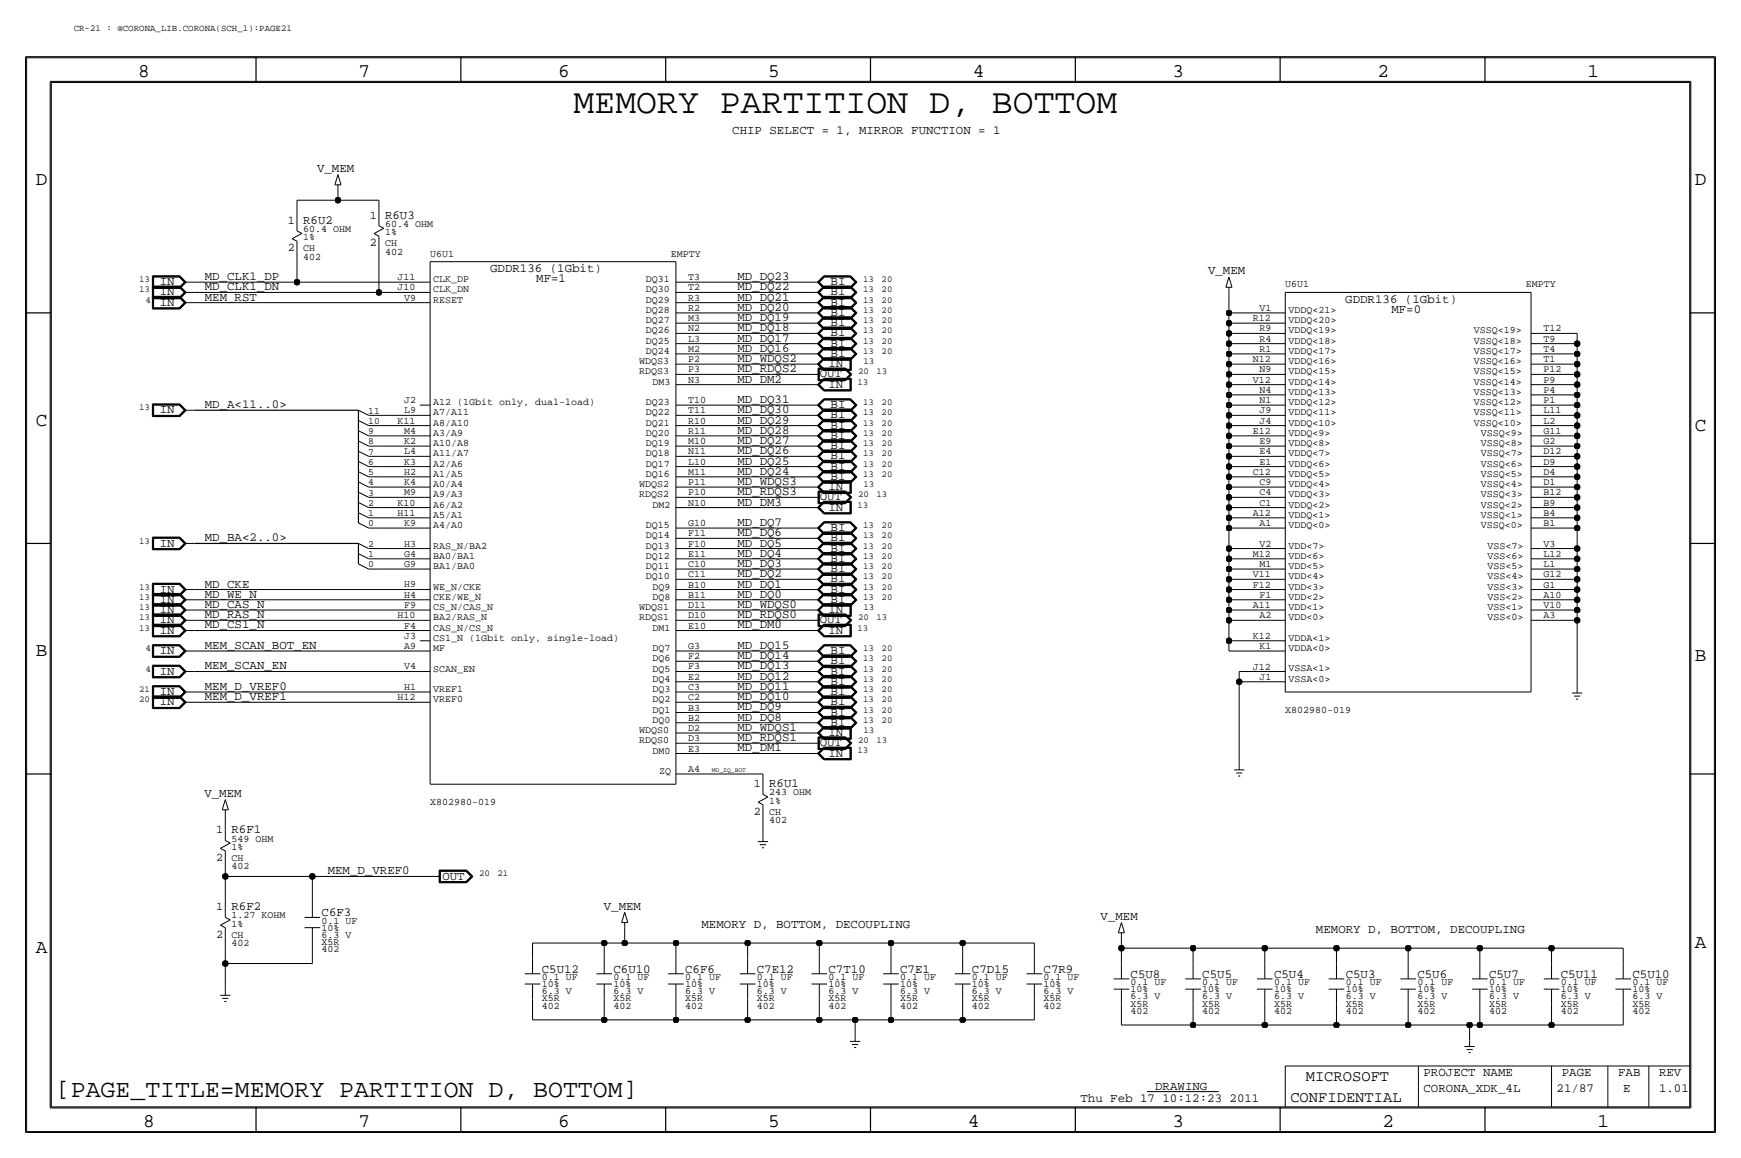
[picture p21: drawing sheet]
<svg xmlns="http://www.w3.org/2000/svg" width="432mm" height="287mm" viewBox="0 0 432 287" stroke-linecap="round" stroke-linejoin="round" font-family="sans-serif">
<defs><g id="words">
<text font-size="8.6" x="142.2" y="28">MEMORY PARTITION D, BOTTOM</text>
<text font-size="6.2" x="13.9" y="271.9">[PAGE_TITLE=MEMORY PARTITION D, BOTTOM]</text>
<g font-size="4.8">
<text x="34.3" y="19.1">8</text>
<text x="88.9" y="19.1">7</text>
<text x="138.4" y="19.1">6</text>
<text x="190.5" y="19.1">5</text>
<text x="241.3" y="19.1">4</text>
<text x="290.8" y="19.1">3</text>
<text x="341.6" y="19.1">2</text>
<text x="393.7" y="19.1">1</text>
<text x="8.9" y="45.8">D</text>
<text x="420.4" y="45.8">D</text>
<text x="8.9" y="105.5">C</text>
<text x="420.4" y="106.8">C</text>
<text x="8.9" y="162.7">B</text>
<text x="420.4" y="163.9">B</text>
<text x="8.9" y="236.3">A</text>
<text x="420.4" y="235.1">A</text>
<text x="35.5" y="279.5">8</text>
<text x="88.9" y="279.5">7</text>
<text x="138.4" y="279.5">6</text>
<text x="190.5" y="279.5">5</text>
<text x="240" y="279.5">4</text>
<text x="290.8" y="279.5">3</text>
<text x="342.9" y="279.5">2</text>
<text x="396.2" y="279.5">1</text>
</g>
<g font-size="3.8">
<text x="323.9" y="268.1">MICROSOFT</text>
<text x="320" y="273.2">CONFIDENTIAL</text>
</g>
<g font-size="3.1">
<text x="181.6" y="33.1">CHIP SELECT = 1, MIRROR FUNCTION = 1</text>
<text x="78.6" y="42.6">V_MEM</text>
<text x="75.2" y="55.5">R6U2</text>
<text x="95.5" y="54.2">R6U3</text>
<text x="39.6" y="70.7">IN</text>
<text x="50.8" y="69.4">MD_CLK1_DP</text>
<text x="50.8" y="72">MD_CLK1_DN</text>
<text x="121.6" y="67.4">GDDR136 (1Gbit)</text>
<text x="133" y="70">MF=1</text>
<text x="182.9" y="72">MD_DQ22</text>
<text x="182.9" y="69.4">MD_DQ23</text>
<text x="206" y="70.7">BI</text>
<text x="299.6" y="68">V_MEM</text>
<text x="39.6" y="75.8">IN</text>
<text x="39.6" y="73.3">IN</text>
<text x="50.8" y="74.5">MEM_RST</text>
<text x="182.9" y="77.1">MD_DQ20</text>
<text x="182.9" y="74.5">MD_DQ21</text>
<text x="206" y="73.3">BI</text>
<text x="206" y="75.8">BI</text>
<text x="333.7" y="75">GDDR136 (1Gbit)</text>
<text x="345.1" y="77.6">MF=0</text>
<text x="182.9" y="82.1">MD_DQ18</text>
<text x="182.9" y="79.6">MD_DQ19</text>
<text x="206" y="80.9">BI</text>
<text x="206" y="78.3">BI</text>
<text x="206" y="83.4">BI</text>
<text x="182.9" y="89.8">MD_WDQS2</text>
<text x="182.9" y="87.2">MD_DQ16</text>
<text x="182.9" y="84.7">MD_DQ17</text>
<text x="206" y="88.5">BI</text>
<text x="206" y="86">BI</text>
<text x="182.9" y="94.8">MD_DM2</text>
<text x="182.9" y="92.3">MD_RDQS2</text>
<text x="203.3" y="93.6">OUT</text>
<text x="205.5" y="91">IN</text>
<text x="50.8" y="101.2">MD_A&lt;11..0&gt;</text>
<text x="182.9" y="99.9">MD_DQ31</text>
<text x="205.5" y="96.1">IN</text>
<text x="206" y="101.2">BI</text>
<text x="39.6" y="102.5">IN</text>
<text x="182.9" y="107.5">MD_DQ28</text>
<text x="182.9" y="105">MD_DQ29</text>
<text x="182.9" y="102.5">MD_DQ30</text>
<text x="206" y="106.3">BI</text>
<text x="206" y="103.7">BI</text>
<text x="182.9" y="112.6">MD_DQ26</text>
<text x="182.9" y="110.1">MD_DQ27</text>
<text x="206" y="111.4">BI</text>
<text x="206" y="113.9">BI</text>
<text x="206" y="108.8">BI</text>
<text x="182.9" y="117.7">MD_DQ24</text>
<text x="182.9" y="115.2">MD_DQ25</text>
<text x="206" y="119">BI</text>
<text x="206" y="116.4">BI</text>
<text x="182.9" y="122.8">MD_RDQS3</text>
<text x="182.9" y="120.2">MD_WDQS3</text>
<text x="182.9" y="125.3">MD_DM3</text>
<text x="203.3" y="124.1">OUT</text>
<text x="205.5" y="121.5">IN</text>
<text x="182.9" y="130.4">MD_DQ7</text>
<text x="205.5" y="126.6">IN</text>
<text x="206" y="131.7">BI</text>
<text x="39.6" y="135.5">IN</text>
<text x="50.8" y="134.2">MD_BA&lt;2..0&gt;</text>
<text x="182.9" y="132.9">MD_DQ6</text>
<text x="182.9" y="135.5">MD_DQ5</text>
<text x="206" y="136.8">BI</text>
<text x="206" y="134.2">BI</text>
<text x="182.9" y="143.1">MD_DQ2</text>
<text x="182.9" y="140.6">MD_DQ3</text>
<text x="182.9" y="138">MD_DQ4</text>
<text x="206" y="139.3">BI</text>
<text x="206" y="141.8">BI</text>
<text x="39.6" y="149.5">IN</text>
<text x="39.6" y="146.9">IN</text>
<text x="50.8" y="148.2">MD_WE_N</text>
<text x="50.8" y="145.6">MD_CKE</text>
<text x="182.9" y="148.2">MD_DQ0</text>
<text x="182.9" y="145.6">MD_DQ1</text>
<text x="206" y="149.5">BI</text>
<text x="206" y="144.4">BI</text>
<text x="206" y="146.9">BI</text>
<text x="39.6" y="154.5">IN</text>
<text x="39.6" y="152">IN</text>
<text x="50.8" y="153.3">MD_RAS_N</text>
<text x="50.8" y="155.8">MD_CS1_N</text>
<text x="50.8" y="150.7">MD_CAS_N</text>
<text x="182.9" y="155.8">MD_DM0</text>
<text x="182.9" y="153.3">MD_RDQS0</text>
<text x="182.9" y="150.7">MD_WDQS0</text>
<text x="203.3" y="154.5">OUT</text>
<text x="205.5" y="152">IN</text>
<text x="39.6" y="157.1">IN</text>
<text x="50.8" y="160.9">MEM_SCAN_BOT_EN</text>
<text x="182.9" y="160.9">MD_DQ15</text>
<text x="205.5" y="157.1">IN</text>
<text x="39.6" y="167.2">IN</text>
<text x="39.6" y="162.2">IN</text>
<text x="50.8" y="166">MEM_SCAN_EN</text>
<text x="182.9" y="166">MD_DQ13</text>
<text x="182.9" y="163.4">MD_DQ14</text>
<text x="206" y="164.7">BI</text>
<text x="206" y="167.2">BI</text>
<text x="206" y="162.2">BI</text>
<text x="39.6" y="172.3">IN</text>
<text x="50.8" y="171">MEM_D_VREF0</text>
<text x="50.8" y="173.6">MEM_D_VREF1</text>
<text x="182.9" y="171">MD_DQ11</text>
<text x="182.9" y="168.5">MD_DQ12</text>
<text x="182.9" y="173.6">MD_DQ10</text>
<text x="206" y="169.8">BI</text>
<text x="206" y="172.3">BI</text>
<text x="39.6" y="174.9">IN</text>
<text x="182.9" y="176.1">MD_DQ9</text>
<text x="182.9" y="178.7">MD_DQ8</text>
<text x="206" y="179.9">BI</text>
<text x="206" y="177.4">BI</text>
<text x="206" y="174.9">BI</text>
<text x="182.9" y="181.2">MD_WDQS1</text>
<text x="182.9" y="183.7">MD_RDQS1</text>
<text x="203.3" y="185">OUT</text>
<text x="205.5" y="182.5">IN</text>
<text x="182.9" y="186.3">MD_DM1</text>
<text x="205.5" y="187.6">IN</text>
<text x="50.7" y="197.6">V_MEM</text>
<text x="190.8" y="195.2">R6U1</text>
<text x="57.4" y="206.6">R6F1</text>
<text x="81.3" y="216.8">MEM_D_VREF0</text>
<text x="109.7" y="218">OUT</text>
<text x="57.4" y="225.7">R6F2</text>
<text x="79.8" y="227.2">C6F3</text>
<text x="149.8" y="225.5">V_MEM</text>
<text x="174" y="230">MEMORY D, BOTTOM, DECOUPLING</text>
<text x="272.9" y="228">V_MEM</text>
<text x="326.4" y="231.2">MEMORY D, BOTTOM, DECOUPLING</text>
<text x="134.4" y="241.1">C5U12</text>
<text x="152.1" y="241.1">C6U10</text>
<text x="169.9" y="241.1">C6F6</text>
<text x="187.7" y="241.1">C7E12</text>
<text x="205.5" y="241.1">C7T10</text>
<text x="223.3" y="241.1">C7E1</text>
<text x="241" y="241.1">C7D15</text>
<text x="258.8" y="241.1">C7R9</text>
<text x="280.4" y="242.4">C5U8</text>
<text x="298.2" y="242.4">C5U5</text>
<text x="316" y="242.4">C5U4</text>
<text x="333.8" y="242.4">C5U3</text>
<text x="351.5" y="242.4">C5U6</text>
<text x="369.3" y="242.4">C5U7</text>
<text x="387.1" y="242.4">C5U11</text>
<text x="404.9" y="242.4">C5U10</text>
<text x="353.1" y="266.8">PROJECT NAME</text>
<text x="387.3" y="266.8">PAGE</text>
<text x="401.3" y="266.8">FAB</text>
<text x="411.5" y="266.8">REV</text>
<text x="268" y="273.2">Thu Feb 17 10:12:23 2011</text>
<text x="286.5" y="270.1">DRAWING</text>
<text x="353.1" y="270.6">CORONA_XDK_4L</text>
<text x="386.1" y="270.6">21/87</text>
<text x="402.6" y="270.6">E</text>
<text x="411.5" y="270.6">1.01</text>
</g>
<g font-size="2.9">
<text x="71.4" y="55.5">1</text>
<text x="91.7" y="54.2">1</text>
<text x="71.4" y="62.3">2</text>
<text x="91.7" y="61.1">2</text>
<text x="187" y="195.2">1</text>
<text x="187" y="202">2</text>
<text x="53.6" y="206.6">1</text>
<text x="53.6" y="213.5">2</text>
<text x="53.6" y="225.7">1</text>
<text x="53.6" y="232.5">2</text>
</g>
<g font-size="2.5">
<text x="75.2" y="59.5">1%</text>
<text x="75.2" y="57.5">60.4 OHM</text>
<text x="95.5" y="58.3">1%</text>
<text x="95.5" y="56.2">60.4 OHM</text>
<text x="75.2" y="64.4">402</text>
<text x="75.2" y="62.3">CH</text>
<text x="95.5" y="63.1">402</text>
<text x="95.5" y="61.1">CH</text>
<text x="106.7" y="63.6">U6U1</text>
<text x="166.4" y="63.6">EMPTY</text>
<text x="98.6" y="69.5">J11</text>
<text x="98.6" y="72">J10</text>
<text x="107.4" y="70">CLK_DP</text>
<text x="160.2" y="70">DQ31</text>
<text x="170.7" y="69.4">T3</text>
<text x="170.7" y="72">T2</text>
<text x="318.8" y="71.2">U6U1</text>
<text x="378.5" y="71.2">EMPTY</text>
<text x="100.3" y="74.5">V9</text>
<text x="107.4" y="75">RESET</text>
<text x="107.4" y="72.5">CLK_DN</text>
<text x="160.2" y="77.6">DQ28</text>
<text x="160.2" y="72.5">DQ30</text>
<text x="160.2" y="75">DQ29</text>
<text x="170.7" y="74.5">R3</text>
<text x="170.7" y="77.1">R2</text>
<text x="312.4" y="77.1">V1</text>
<text x="319.5" y="77.6">VDDQ&lt;21&gt;</text>
<text x="160.2" y="80.1">DQ27</text>
<text x="160.2" y="82.7">DQ26</text>
<text x="170.7" y="79.6">M3</text>
<text x="170.7" y="82.1">N2</text>
<text x="310.7" y="79.6">R12</text>
<text x="312.4" y="82.2">R9</text>
<text x="319.5" y="80.1">VDDQ&lt;20&gt;</text>
<text x="319.5" y="82.7">VDDQ&lt;19&gt;</text>
<text x="365.6" y="82.7">VSSQ&lt;19&gt;</text>
<text x="382.8" y="82.1">T12</text>
<text x="160.2" y="85.2">DQ25</text>
<text x="160.2" y="87.8">DQ24</text>
<text x="170.7" y="89.8">P2</text>
<text x="170.7" y="84.7">L3</text>
<text x="170.7" y="87.2">M2</text>
<text x="310.7" y="89.8">N12</text>
<text x="312.4" y="84.7">R4</text>
<text x="312.4" y="87.2">R1</text>
<text x="319.5" y="87.7">VDDQ&lt;17&gt;</text>
<text x="319.5" y="85.2">VDDQ&lt;18&gt;</text>
<text x="365.6" y="87.7">VSSQ&lt;17&gt;</text>
<text x="365.6" y="85.2">VSSQ&lt;18&gt;</text>
<text x="382.8" y="84.7">T9</text>
<text x="382.8" y="87.2">T4</text>
<text x="382.8" y="89.8">T1</text>
<text x="158.5" y="90.3">WDQS3</text>
<text x="158.5" y="92.8">RDQS3</text>
<text x="161.8" y="95.4">DM3</text>
<text x="170.7" y="92.3">P3</text>
<text x="170.7" y="94.9">N3</text>
<text x="310.7" y="94.9">V12</text>
<text x="312.4" y="92.3">N9</text>
<text x="319.5" y="95.3">VDDQ&lt;14&gt;</text>
<text x="319.5" y="92.8">VDDQ&lt;15&gt;</text>
<text x="319.5" y="90.2">VDDQ&lt;16&gt;</text>
<text x="365.6" y="95.3">VSSQ&lt;14&gt;</text>
<text x="365.6" y="92.8">VSSQ&lt;15&gt;</text>
<text x="365.6" y="90.3">VSSQ&lt;16&gt;</text>
<text x="382.8" y="92.3">P12</text>
<text x="382.8" y="94.8">P9</text>
<text x="100.3" y="99.9">J2</text>
<text x="107.4" y="100.5">A12 (1Gbit only, dual-load)</text>
<text x="160.2" y="100.5">DQ23</text>
<text x="170.7" y="99.9">T10</text>
<text x="312.4" y="97.4">N4</text>
<text x="312.4" y="99.9">N1</text>
<text x="319.5" y="100.4">VDDQ&lt;12&gt;</text>
<text x="319.5" y="97.9">VDDQ&lt;13&gt;</text>
<text x="365.6" y="100.4">VSSQ&lt;12&gt;</text>
<text x="365.6" y="97.9">VSSQ&lt;13&gt;</text>
<text x="382.8" y="97.4">P4</text>
<text x="382.8" y="99.9">P1</text>
<text x="98.6" y="105">K11</text>
<text x="100.3" y="102.5">L9</text>
<text x="100.3" y="107.6">M4</text>
<text x="107.4" y="103">A7/A11</text>
<text x="107.4" y="105.5">A8/A10</text>
<text x="160.2" y="103">DQ22</text>
<text x="160.2" y="105.5">DQ21</text>
<text x="170.7" y="102.5">T11</text>
<text x="170.7" y="105">R10</text>
<text x="170.7" y="107.6">R11</text>
<text x="310.7" y="107.6">E12</text>
<text x="312.4" y="102.5">J9</text>
<text x="312.4" y="105">J4</text>
<text x="319.5" y="103">VDDQ&lt;11&gt;</text>
<text x="319.5" y="105.5">VDDQ&lt;10&gt;</text>
<text x="365.6" y="105.5">VSSQ&lt;10&gt;</text>
<text x="365.6" y="103">VSSQ&lt;11&gt;</text>
<text x="382.8" y="102.5">L11</text>
<text x="382.8" y="105">L2</text>
<text x="382.8" y="107.5">G11</text>
<text x="100.3" y="112.6">L4</text>
<text x="100.3" y="110.1">K2</text>
<text x="107.4" y="108.1">A3/A9</text>
<text x="107.4" y="110.6">A10/A8</text>
<text x="107.4" y="113.1">A11/A7</text>
<text x="160.2" y="108.1">DQ20</text>
<text x="160.2" y="110.6">DQ19</text>
<text x="160.2" y="113.2">DQ18</text>
<text x="170.7" y="110.1">M10</text>
<text x="170.7" y="112.6">N11</text>
<text x="312.4" y="110.1">E9</text>
<text x="312.4" y="112.6">E4</text>
<text x="319.5" y="108.1">VDDQ&lt;9&gt;</text>
<text x="319.5" y="110.6">VDDQ&lt;8&gt;</text>
<text x="319.5" y="113.1">VDDQ&lt;7&gt;</text>
<text x="367.2" y="113.1">VSSQ&lt;7&gt;</text>
<text x="367.2" y="110.6">VSSQ&lt;8&gt;</text>
<text x="367.2" y="108">VSSQ&lt;9&gt;</text>
<text x="382.8" y="110.1">G2</text>
<text x="382.8" y="112.6">D12</text>
<text x="100.3" y="115.2">K3</text>
<text x="100.3" y="117.7">H2</text>
<text x="107.4" y="115.7">A2/A6</text>
<text x="107.4" y="118.2">A1/A5</text>
<text x="160.2" y="115.7">DQ17</text>
<text x="160.2" y="118.2">DQ16</text>
<text x="170.7" y="115.2">L10</text>
<text x="170.7" y="117.7">M11</text>
<text x="310.7" y="117.7">C12</text>
<text x="312.4" y="115.2">E1</text>
<text x="319.5" y="115.7">VDDQ&lt;6&gt;</text>
<text x="319.5" y="118.2">VDDQ&lt;5&gt;</text>
<text x="367.2" y="118.2">VSSQ&lt;5&gt;</text>
<text x="367.2" y="115.7">VSSQ&lt;6&gt;</text>
<text x="382.8" y="115.2">D9</text>
<text x="382.8" y="117.7">D4</text>
<text x="98.6" y="125.3">K10</text>
<text x="100.3" y="122.8">M9</text>
<text x="100.3" y="120.3">K4</text>
<text x="107.4" y="120.8">A0/A4</text>
<text x="107.4" y="123.3">A9/A3</text>
<text x="107.4" y="125.8">A6/A2</text>
<text x="158.5" y="120.8">WDQS2</text>
<text x="158.5" y="123.3">RDQS2</text>
<text x="161.8" y="125.9">DM2</text>
<text x="170.7" y="120.2">P11</text>
<text x="170.7" y="122.8">P10</text>
<text x="170.7" y="125.3">N10</text>
<text x="312.4" y="120.3">C9</text>
<text x="312.4" y="122.8">C4</text>
<text x="312.4" y="125.4">C1</text>
<text x="319.5" y="125.8">VDDQ&lt;2&gt;</text>
<text x="319.5" y="123.3">VDDQ&lt;3&gt;</text>
<text x="319.5" y="120.7">VDDQ&lt;4&gt;</text>
<text x="367.2" y="125.8">VSSQ&lt;2&gt;</text>
<text x="367.2" y="123.3">VSSQ&lt;3&gt;</text>
<text x="367.2" y="120.7">VSSQ&lt;4&gt;</text>
<text x="382.8" y="120.3">D1</text>
<text x="382.8" y="122.8">B12</text>
<text x="382.8" y="125.3">B9</text>
<text x="98.6" y="127.9">H11</text>
<text x="100.3" y="130.4">K9</text>
<text x="107.4" y="128.4">A5/A1</text>
<text x="107.4" y="130.9">A4/A0</text>
<text x="160.2" y="130.9">DQ15</text>
<text x="170.7" y="130.4">G10</text>
<text x="310.7" y="127.9">A12</text>
<text x="312.4" y="130.4">A1</text>
<text x="319.5" y="130.9">VDDQ&lt;0&gt;</text>
<text x="319.5" y="128.4">VDDQ&lt;1&gt;</text>
<text x="367.2" y="130.9">VSSQ&lt;0&gt;</text>
<text x="367.2" y="128.4">VSSQ&lt;1&gt;</text>
<text x="382.8" y="127.9">B4</text>
<text x="382.8" y="130.4">B1</text>
<text x="100.3" y="135.5">H3</text>
<text x="107.4" y="136">RAS_N/BA2</text>
<text x="160.2" y="133.5">DQ14</text>
<text x="160.2" y="136">DQ13</text>
<text x="170.7" y="133">F11</text>
<text x="170.7" y="135.5">F10</text>
<text x="312.4" y="135.5">V2</text>
<text x="319.5" y="136">VDD&lt;7&gt;</text>
<text x="368.9" y="136">VSS&lt;7&gt;</text>
<text x="382.8" y="135.5">V3</text>
<text x="100.3" y="140.6">G9</text>
<text x="100.3" y="138">G4</text>
<text x="107.4" y="138.5">BA0/BA1</text>
<text x="107.4" y="141.1">BA1/BA0</text>
<text x="160.2" y="138.6">DQ12</text>
<text x="160.2" y="141.1">DQ11</text>
<text x="160.2" y="143.6">DQ10</text>
<text x="170.7" y="138">E11</text>
<text x="170.7" y="140.6">C10</text>
<text x="170.7" y="143.1">C11</text>
<text x="310.7" y="138.1">M12</text>
<text x="310.7" y="143.1">V11</text>
<text x="312.4" y="140.6">M1</text>
<text x="319.5" y="143.6">VDD&lt;4&gt;</text>
<text x="319.5" y="141.1">VDD&lt;5&gt;</text>
<text x="319.5" y="138.5">VDD&lt;6&gt;</text>
<text x="368.9" y="143.6">VSS&lt;4&gt;</text>
<text x="368.9" y="141.1">VSS&lt;5&gt;</text>
<text x="368.9" y="138.5">VSS&lt;6&gt;</text>
<text x="382.8" y="138">L12</text>
<text x="382.8" y="140.6">L1</text>
<text x="382.8" y="143.1">G12</text>
<text x="100.3" y="145.6">H9</text>
<text x="100.3" y="148.2">H4</text>
<text x="107.4" y="146.2">WE_N/CKE</text>
<text x="107.4" y="148.7">CKE/WE_N</text>
<text x="161.8" y="146.2">DQ9</text>
<text x="161.8" y="148.7">DQ8</text>
<text x="170.7" y="145.6">B10</text>
<text x="170.7" y="148.2">B11</text>
<text x="310.7" y="145.7">F12</text>
<text x="312.4" y="148.2">F1</text>
<text x="319.5" y="146.1">VDD&lt;3&gt;</text>
<text x="319.5" y="148.7">VDD&lt;2&gt;</text>
<text x="368.9" y="148.7">VSS&lt;2&gt;</text>
<text x="368.9" y="146.2">VSS&lt;3&gt;</text>
<text x="382.8" y="145.7">G1</text>
<text x="382.8" y="148.2">A10</text>
<text x="98.6" y="153.3">H10</text>
<text x="100.3" y="150.7">F9</text>
<text x="100.3" y="155.8">F4</text>
<text x="107.4" y="151.2">CS_N/CAS_N</text>
<text x="107.4" y="153.8">BA2/RAS_N</text>
<text x="158.5" y="151.2">WDQS1</text>
<text x="158.5" y="153.8">RDQS1</text>
<text x="170.7" y="150.7">D11</text>
<text x="170.7" y="153.3">D10</text>
<text x="170.7" y="155.8">E10</text>
<text x="310.7" y="150.8">A11</text>
<text x="312.4" y="153.3">A2</text>
<text x="319.5" y="153.7">VDD&lt;0&gt;</text>
<text x="319.5" y="151.2">VDD&lt;1&gt;</text>
<text x="368.9" y="153.8">VSS&lt;0&gt;</text>
<text x="368.9" y="151.2">VSS&lt;1&gt;</text>
<text x="382.8" y="150.7">V10</text>
<text x="382.8" y="153.3">A3</text>
<text x="100.3" y="160.9">A9</text>
<text x="100.3" y="158.4">J3</text>
<text x="107.4" y="158.9">CS1_N (1Gbit only, single-load)</text>
<text x="107.4" y="156.3">CAS_N/CS_N</text>
<text x="107.4" y="161.4">MF</text>
<text x="161.8" y="156.3">DM1</text>
<text x="161.8" y="161.4">DQ7</text>
<text x="170.7" y="160.9">G3</text>
<text x="310.7" y="158.4">K12</text>
<text x="312.4" y="160.9">K1</text>
<text x="319.5" y="161.4">VDDA&lt;0&gt;</text>
<text x="319.5" y="158.8">VDDA&lt;1&gt;</text>
<text x="100.3" y="166">V4</text>
<text x="107.4" y="166.5">SCAN_EN</text>
<text x="161.8" y="164">DQ6</text>
<text x="161.8" y="166.5">DQ5</text>
<text x="170.7" y="163.4">F2</text>
<text x="170.7" y="166">F3</text>
<text x="310.7" y="166">J12</text>
<text x="319.5" y="166.4">VSSA&lt;1&gt;</text>
<text x="98.6" y="173.6">H12</text>
<text x="100.3" y="171">H1</text>
<text x="107.4" y="171.6">VREF1</text>
<text x="161.8" y="169">DQ4</text>
<text x="161.8" y="171.6">DQ3</text>
<text x="170.7" y="168.5">E2</text>
<text x="170.7" y="171">C3</text>
<text x="170.7" y="173.6">C2</text>
<text x="312.4" y="168.5">J1</text>
<text x="319.5" y="169">VSSA&lt;0&gt;</text>
<text x="107.4" y="174.1">VREF0</text>
<text x="161.8" y="174.1">DQ2</text>
<text x="161.8" y="176.7">DQ1</text>
<text x="161.8" y="179.2">DQ0</text>
<text x="170.7" y="176.1">B3</text>
<text x="170.7" y="178.7">B2</text>
<text x="318.8" y="176.6">X802980-019</text>
<text x="158.5" y="181.8">WDQS0</text>
<text x="158.5" y="184.3">RDQS0</text>
<text x="170.7" y="181.2">D2</text>
<text x="170.7" y="183.7">D3</text>
<text x="161.8" y="186.8">DM0</text>
<text x="163.5" y="191.9">ZQ</text>
<text x="170.7" y="191.4">A4</text>
<text x="170.7" y="186.3">E3</text>
<text x="190.8" y="197.2">243 OHM</text>
<text x="106.7" y="199.5">X802980-019</text>
<text x="190.8" y="199.2">1%</text>
<text x="190.8" y="202">CH</text>
<text x="57.4" y="208.6">549 OHM</text>
<text x="190.8" y="204.1">402</text>
<text x="57.4" y="213.5">CH</text>
<text x="57.4" y="210.7">1%</text>
<text x="57.4" y="215.5">402</text>
<text x="57.4" y="227.7">1.27 KOHM</text>
<text x="57.4" y="229.7">1%</text>
<text x="57.4" y="232.5">CH</text>
<text x="79.8" y="229">0.1 UF</text>
<text x="79.8" y="232.5">6.3 V</text>
<text x="79.8" y="230.7">10%</text>
<text x="57.4" y="234.5">402</text>
<text x="79.8" y="236.1">402</text>
<text x="79.8" y="234.3">X5R</text>
<text x="134.4" y="244.7">10%</text>
<text x="134.4" y="242.9">0.1 UF</text>
<text x="152.1" y="244.7">10%</text>
<text x="152.1" y="242.9">0.1 UF</text>
<text x="169.9" y="244.7">10%</text>
<text x="169.9" y="242.9">0.1 UF</text>
<text x="187.7" y="244.7">10%</text>
<text x="187.7" y="242.9">0.1 UF</text>
<text x="205.5" y="244.7">10%</text>
<text x="205.5" y="242.9">0.1 UF</text>
<text x="223.3" y="244.7">10%</text>
<text x="223.3" y="242.9">0.1 UF</text>
<text x="241" y="244.7">10%</text>
<text x="241" y="242.9">0.1 UF</text>
<text x="258.8" y="244.7">10%</text>
<text x="258.8" y="242.9">0.1 UF</text>
<text x="280.4" y="246">10%</text>
<text x="280.4" y="244.2">0.1 UF</text>
<text x="298.2" y="246">10%</text>
<text x="298.2" y="244.2">0.1 UF</text>
<text x="316" y="246">10%</text>
<text x="316" y="244.2">0.1 UF</text>
<text x="333.8" y="246">10%</text>
<text x="333.8" y="244.2">0.1 UF</text>
<text x="351.5" y="246">10%</text>
<text x="351.5" y="244.2">0.1 UF</text>
<text x="369.3" y="246">10%</text>
<text x="369.3" y="244.2">0.1 UF</text>
<text x="387.1" y="246">10%</text>
<text x="387.1" y="244.2">0.1 UF</text>
<text x="404.9" y="246">10%</text>
<text x="404.9" y="244.2">0.1 UF</text>
<text x="134.4" y="250">402</text>
<text x="134.4" y="248.3">X5R</text>
<text x="134.4" y="246.5">6.3 V</text>
<text x="152.1" y="246.5">6.3 V</text>
<text x="152.1" y="250">402</text>
<text x="152.1" y="248.3">X5R</text>
<text x="169.9" y="250">402</text>
<text x="169.9" y="248.3">X5R</text>
<text x="169.9" y="246.5">6.3 V</text>
<text x="187.7" y="246.5">6.3 V</text>
<text x="187.7" y="250">402</text>
<text x="187.7" y="248.3">X5R</text>
<text x="205.5" y="250">402</text>
<text x="205.5" y="246.5">6.3 V</text>
<text x="205.5" y="248.3">X5R</text>
<text x="223.3" y="246.5">6.3 V</text>
<text x="223.3" y="248.3">X5R</text>
<text x="223.3" y="250">402</text>
<text x="241" y="246.5">6.3 V</text>
<text x="241" y="250">402</text>
<text x="241" y="248.3">X5R</text>
<text x="258.8" y="246.5">6.3 V</text>
<text x="258.8" y="250">402</text>
<text x="258.8" y="248.3">X5R</text>
<text x="280.4" y="251.3">402</text>
<text x="280.4" y="249.5">X5R</text>
<text x="280.4" y="247.7">6.3 V</text>
<text x="298.2" y="251.3">402</text>
<text x="298.2" y="249.5">X5R</text>
<text x="298.2" y="247.8">6.3 V</text>
<text x="316" y="247.8">6.3 V</text>
<text x="316" y="251.3">402</text>
<text x="316" y="249.5">X5R</text>
<text x="333.8" y="247.7">6.3 V</text>
<text x="333.8" y="251.3">402</text>
<text x="333.8" y="249.5">X5R</text>
<text x="351.5" y="251.3">402</text>
<text x="351.5" y="249.5">X5R</text>
<text x="351.5" y="247.7">6.3 V</text>
<text x="369.3" y="251.3">402</text>
<text x="369.3" y="249.5">X5R</text>
<text x="369.3" y="247.7">6.3 V</text>
<text x="387.1" y="249.5">X5R</text>
<text x="387.1" y="251.3">402</text>
<text x="387.1" y="247.8">6.3 V</text>
<text x="404.9" y="249.5">X5R</text>
<text x="404.9" y="251.3">402</text>
<text x="404.9" y="247.8">6.3 V</text>
</g>
<g font-size="2.4">
<text x="91.3" y="105.1">10</text>
<text x="91.3" y="107.6">9</text>
<text x="91.3" y="102.6">11</text>
<text x="91.3" y="112.7">7</text>
<text x="91.3" y="110.2">8</text>
<text x="91.3" y="117.8">5</text>
<text x="91.3" y="115.3">6</text>
<text x="91.3" y="125.4">2</text>
<text x="91.3" y="122.9">3</text>
<text x="91.3" y="120.4">4</text>
<text x="91.3" y="130.5">0</text>
<text x="91.3" y="128">1</text>
<text x="91.3" y="135.6">2</text>
<text x="91.3" y="140.7">0</text>
<text x="91.3" y="138.1">1</text>
</g>
<g font-size="2.3">
<text x="18.3" y="7.7">CR-21 : @CORONA_LIB.CORONA(SCH_1):PAGE21</text>
<text x="34.5" y="70">13</text>
<text x="214.1" y="70">13</text>
<text x="218.6" y="70">20</text>
<text x="34.5" y="72.5">13</text>
<text x="36.1" y="75">4</text>
<text x="214.1" y="77.6">13</text>
<text x="214.1" y="75">13</text>
<text x="214.1" y="72.5">13</text>
<text x="218.6" y="77.6">20</text>
<text x="218.6" y="75">20</text>
<text x="218.6" y="72.5">20</text>
<text x="214.1" y="82.7">13</text>
<text x="214.1" y="80.1">13</text>
<text x="218.6" y="82.7">20</text>
<text x="218.6" y="80.1">20</text>
<text x="214.1" y="87.7">13</text>
<text x="214.1" y="85.2">13</text>
<text x="218.6" y="87.7">20</text>
<text x="218.6" y="85.2">20</text>
<text x="212.6" y="95.4">13</text>
<text x="212.8" y="92.8">20</text>
<text x="214.2" y="90.3">13</text>
<text x="217.4" y="92.8">13</text>
<text x="34.5" y="101.7">13</text>
<text x="214.1" y="100.4">13</text>
<text x="218.6" y="100.4">20</text>
<text x="214.1" y="105.5">13</text>
<text x="214.1" y="103">13</text>
<text x="218.6" y="105.5">20</text>
<text x="218.6" y="103">20</text>
<text x="214.1" y="113.1">13</text>
<text x="214.1" y="110.6">13</text>
<text x="214.1" y="108.1">13</text>
<text x="218.6" y="113.1">20</text>
<text x="218.6" y="110.6">20</text>
<text x="218.6" y="108.1">20</text>
<text x="214.1" y="118.2">13</text>
<text x="214.1" y="115.7">13</text>
<text x="218.6" y="118.2">20</text>
<text x="218.6" y="115.7">20</text>
<text x="212.6" y="125.8">13</text>
<text x="212.8" y="123.3">20</text>
<text x="214.2" y="120.8">13</text>
<text x="217.4" y="123.3">13</text>
<text x="214.1" y="130.9">13</text>
<text x="218.6" y="130.9">20</text>
<text x="34.5" y="134.7">13</text>
<text x="214.1" y="133.5">13</text>
<text x="214.1" y="136">13</text>
<text x="218.6" y="133.5">20</text>
<text x="218.6" y="136">20</text>
<text x="214.1" y="143.6">13</text>
<text x="214.1" y="141.1">13</text>
<text x="214.1" y="138.5">13</text>
<text x="218.6" y="143.6">20</text>
<text x="218.6" y="141.1">20</text>
<text x="218.6" y="138.5">20</text>
<text x="34.5" y="148.7">13</text>
<text x="34.5" y="146.2">13</text>
<text x="214.1" y="148.7">13</text>
<text x="214.1" y="146.2">13</text>
<text x="218.6" y="148.7">20</text>
<text x="218.6" y="146.2">20</text>
<text x="34.5" y="153.8">13</text>
<text x="34.5" y="151.2">13</text>
<text x="212.8" y="153.8">20</text>
<text x="214.2" y="151.2">13</text>
<text x="217.4" y="153.8">13</text>
<text x="34.5" y="156.3">13</text>
<text x="36.1" y="161.4">4</text>
<text x="212.6" y="156.3">13</text>
<text x="214.1" y="161.4">13</text>
<text x="218.6" y="161.4">20</text>
<text x="36.1" y="166.5">4</text>
<text x="214.1" y="166.5">13</text>
<text x="214.1" y="163.9">13</text>
<text x="218.6" y="166.5">20</text>
<text x="218.6" y="163.9">20</text>
<text x="34.5" y="171.6">21</text>
<text x="214.1" y="171.6">13</text>
<text x="214.1" y="169">13</text>
<text x="218.6" y="171.6">20</text>
<text x="218.6" y="169">20</text>
<text x="34.5" y="174.1">20</text>
<text x="214.1" y="176.6">13</text>
<text x="214.1" y="179.2">13</text>
<text x="214.1" y="174.1">13</text>
<text x="218.6" y="176.6">20</text>
<text x="218.6" y="179.2">20</text>
<text x="218.6" y="174.1">20</text>
<text x="212.8" y="184.3">20</text>
<text x="214.2" y="181.7">13</text>
<text x="217.4" y="184.3">13</text>
<text x="212.6" y="186.8">13</text>
<text x="118.8" y="217.3">20</text>
<text x="123.4" y="217.3">21</text>
</g>
<text font-size="1.6" x="176.5" y="191.4">MD_ZQ_BOT</text>
</g></defs>
<!-- layer: Nets -->
<g fill="none" stroke="#000" stroke-width=".25">
<path d="M73.7 49.6h10.1zM73.7 49.6v5.1zM83.8 47.1v2.5zM83.8 49.6h10.2zM94 49.6v3.8zM48.3 72.5h45.7zM48.3 75h55.8zM48.3 70h25.4zM73.7 70h30.4zM73.7 62.3v7.7zM94 72.5h10.1zM94 61.1v11.4z"/>
<path d="M170.2 77.6h30.5zM170.2 75h30.5zM170.2 72.5h30.5zM170.2 70h30.5zM304.8 72.5v5.1zM304.8 77.6h11.4zM304.8 77.6v2.5zM170.2 95.4h30.5zM170.2 92.8h30.5zM170.2 90.3h30.5zM170.2 87.7h30.5zM170.2 85.2h30.5z"/>
<path d="M170.2 82.7h30.5zM170.2 80.1h30.5zM304.8 80.1h11.4zM304.8 80.1v2.6zM304.8 82.7h11.4zM304.8 82.7v2.5zM304.8 85.2h11.4zM304.8 85.2v2.5zM304.8 87.7h11.4zM304.8 87.7v2.6zM304.8 90.3h11.4zM304.8 90.3v2.5z"/>
<path d="M304.8 92.8h11.4zM304.8 92.8v2.6zM304.8 95.4h11.4zM304.8 95.4v2.5zM304.8 97.9h11.4zM304.8 97.9v2.5zM382.3 97.9h8.9zM382.3 95.4h8.9zM382.3 92.8h8.9zM382.3 90.3h8.9zM382.3 87.7h8.9zM382.3 85.2h8.9z"/>
<path d="M382.3 82.7h8.9zM391.2 97.9v2.5zM391.2 95.4v2.5zM391.2 92.8v2.6zM391.2 90.3v2.5zM391.2 87.7v2.6zM391.2 85.2v2.5zM391.2 82.7v2.5zM94 108.1h10.1zM94 118.2h10.1zM94 115.7h10.1zM94 113.1h10.1z"/>
<path d="M94 110.6h10.1zM94 105.5h10.1zM94 103h10.1zM170.2 118.2h30.5zM170.2 115.7h30.5zM170.2 113.1h30.5zM170.2 110.6h30.5zM170.2 108.1h30.5zM170.2 105.5h30.5zM170.2 100.4h30.5zM170.2 103h30.5zM304.8 100.4h11.4z"/>
<path d="M304.8 100.4v2.6zM304.8 103h11.4zM304.8 103v2.5zM304.8 105.5h11.4zM304.8 105.5v2.6zM304.8 108.1h11.4zM304.8 108.1v2.5zM304.8 110.6h11.4zM304.8 110.6v2.5zM304.8 113.1h11.4zM304.8 113.1v2.6zM304.8 115.7h11.4z"/>
<path d="M304.8 115.7v2.5zM304.8 118.2v2.6zM304.8 118.2h11.4zM382.3 118.2h8.9zM382.3 115.7h8.9zM382.3 113.1h8.9zM382.3 110.6h8.9zM382.3 108.1h8.9zM382.3 105.5h8.9zM382.3 103h8.9zM382.3 100.4h8.9zM391.2 118.2v2.6z"/>
<path d="M391.2 115.7v2.5zM391.2 113.1v2.6zM391.2 110.6v2.5zM391.2 108.1v2.5zM391.2 105.5v2.6zM391.2 103v2.5zM391.2 100.4v2.6zM94 125.8h10.1zM94 123.3h10.1zM94 120.8h10.1zM94 138.5h10.1zM94 136h10.1z"/>
<path d="M94 130.9h10.1zM94 128.4h10.1zM170.2 133.5h30.5zM170.2 136h30.5zM170.2 130.9h30.5zM170.2 123.3h30.5zM170.2 120.8h30.5zM170.2 125.8h30.5zM170.2 138.5h30.5zM304.8 120.8h11.4zM304.8 120.8v2.5zM304.8 123.3h11.4z"/>
<path d="M304.8 123.3v2.5zM304.8 125.8h11.4zM304.8 125.8v2.6zM304.8 128.4h11.4zM304.8 128.4v2.5zM304.8 130.9h11.4zM304.8 130.9v5.1zM304.8 136h11.4zM304.8 136v2.5zM304.8 138.5h11.4zM304.8 138.5v2.6zM382.3 138.5h8.9z"/>
<path d="M382.3 136h8.9zM382.3 130.9h8.9zM382.3 128.4h8.9zM382.3 125.8h8.9zM382.3 123.3h8.9zM382.3 120.8h8.9zM391.2 138.5v2.6zM391.2 136v2.5zM391.2 130.9v5.1zM391.2 128.4v2.5zM391.2 125.8v2.6zM391.2 123.3v2.5z"/>
<path d="M391.2 120.8v2.5zM48.3 153.8h55.8zM48.3 148.7h55.8zM48.3 146.2h55.8zM48.3 156.3h55.8zM48.3 151.2h55.8zM94 141.1h10.1zM170.2 156.3h30.5zM170.2 148.7h30.5zM170.2 146.2h30.5zM170.2 143.6h30.5zM170.2 141.1h30.5z"/>
<path d="M170.2 153.8h30.5zM170.2 151.2h30.5zM304.8 141.1h11.4zM304.8 141.1v2.5zM304.8 143.6h11.4zM304.8 143.6v2.6zM304.8 146.2h11.4zM304.8 146.2v2.5zM304.8 148.7h11.4zM304.8 148.7v2.5zM304.8 151.2h11.4zM304.8 151.2v2.6z"/>
<path d="M304.8 153.8h11.4zM304.8 153.8v5.1zM304.8 158.9h11.4zM304.8 158.9v2.5zM382.3 153.8h8.9zM382.3 151.2h8.9zM382.3 148.7h8.9zM382.3 146.2h8.9zM382.3 143.6h8.9zM382.3 141.1h8.9zM391.2 151.2v2.6zM391.2 153.8v16.5z"/>
<path d="M391.2 148.7v2.5zM391.2 146.2v2.5zM391.2 143.6v2.6zM391.2 141.1v2.5zM48.3 171.6h55.8zM48.3 174.1h55.8zM48.3 161.4h55.8zM48.3 166.5h55.8zM170.2 176.6h30.5zM170.2 171.6h30.5zM170.2 169h30.5zM170.2 166.5h30.5z"/>
<path d="M170.2 163.9h30.5zM170.2 161.4h30.5zM170.2 179.2h30.5zM170.2 174.1h30.5zM304.8 161.4h11.4zM307.3 166.5v2.5zM307.3 169v20.3zM307.3 166.5h8.9zM307.3 169h8.9zM170.2 186.8h30.5zM170.2 181.7h30.5zM170.2 191.9h19z"/>
<path d="M170.2 184.3h30.5zM189.2 191.9v2.5zM55.9 202v3.8zM55.9 213.5v3.8zM55.9 217.3v7.6zM55.9 217.3h21.6zM77.5 217.3h29.2zM77.5 217.3v6.3zM189.2 202v5.1zM55.9 232.5v6.4zM55.9 238.9v6.3zM55.9 238.9h21.6z"/>
<path d="M77.5 233.8v5.1zM132.1 233.8h17.8zM132.1 233.8v3.8zM149.9 233.8h5zM149.9 233.8v3.8zM154.9 230v3.8zM154.9 233.8h12.7zM167.6 233.8h17.8zM167.6 233.8v3.8zM185.4 233.8v3.8zM185.4 233.8h17.8zM203.2 233.8v3.8z"/>
<path d="M203.2 233.8h17.8zM221 233.8h17.8zM221 233.8v3.8zM238.8 233.8h17.7zM238.8 233.8v3.8zM256.5 233.8v3.8zM278.1 232.5v2.6zM278.1 235.1h17.8zM278.1 235.1v3.8zM295.9 235.1v3.8zM295.9 235.1h17.8zM313.7 235.1h17.8z"/>
<path d="M313.7 235.1v3.8zM331.5 235.1h17.7zM331.5 235.1v3.8zM349.2 235.1v3.8zM349.3 235.1h17.7zM367 235.1v3.8zM367 235.1h17.8zM384.8 235.1h17.8zM384.8 235.1v3.8zM402.6 235.1v3.8zM132.1 252.8h17.8zM132.1 247.8v5z"/>
<path d="M149.9 252.8h17.7zM149.9 247.8v5zM167.6 252.8h17.8zM167.6 247.8v5zM185.4 247.8v5zM185.4 252.8h17.8zM203.2 247.8v5zM203.2 252.8h8.9zM212.1 252.8v3.8zM212.1 252.8h8.9zM221 252.8h17.8zM221 247.8v5z"/>
<path d="M238.8 252.8h17.7zM238.8 247.8v5zM256.5 247.8v5zM278.1 254.1h17.8zM278.1 249v5.1zM295.9 249v5.1zM295.9 254.1h17.8zM313.7 254.1h17.8zM313.7 249v5.1zM331.5 254.1h17.7zM331.5 249v5.1zM349.2 254.1h15.3z"/>
<path d="M349.2 249v5.1zM364.5 254.1v3.8zM364.5 254.1h2.5zM367 249v5.1zM367 254.1h17.8zM384.8 254.1h17.8zM384.8 249v5.1zM402.6 249v5.1z"/>
</g>
<g fill="none" stroke="#000" stroke-width=".3">
<path d="M48.3 101.7h40.6zM88.9 111.9v2.5zM88.9 114.4v2.5zM88.9 116.9v2.6zM88.9 119.5v2.5zM88.9 101.7v2.5zM88.9 104.2v2.6zM88.9 109.3v2.6zM88.9 106.8v2.5zM48.3 134.7h40.6zM88.9 134.7v2.6zM88.9 137.3v2.5z"/>
<path d="M88.9 122v2.6zM88.9 127.1v2.5zM88.9 124.6v2.5z"/>
</g>
<g fill="#000" stroke="#000" stroke-width=".25">
<circle cx="83.8" cy="49.6" r=".72"/>
<circle cx="73.7" cy="70" r=".72"/>
<circle cx="94" cy="72.5" r=".72"/>
<circle cx="304.8" cy="77.6" r=".72"/>
<circle cx="304.8" cy="97.9" r=".72"/>
<circle cx="304.8" cy="95.4" r=".72"/>
<circle cx="304.8" cy="87.7" r=".72"/>
<circle cx="304.8" cy="90.3" r=".72"/>
<circle cx="304.8" cy="85.2" r=".72"/>
<circle cx="304.8" cy="80.1" r=".72"/>
<circle cx="304.8" cy="82.7" r=".72"/>
<circle cx="304.8" cy="92.8" r=".72"/>
<circle cx="391.2" cy="95.4" r=".72"/>
<circle cx="391.2" cy="97.9" r=".72"/>
<circle cx="391.2" cy="92.8" r=".72"/>
<circle cx="391.2" cy="90.3" r=".72"/>
<circle cx="391.2" cy="85.2" r=".72"/>
<circle cx="391.2" cy="87.7" r=".72"/>
<circle cx="304.8" cy="110.6" r=".72"/>
<circle cx="304.8" cy="113.1" r=".72"/>
<circle cx="304.8" cy="115.7" r=".72"/>
<circle cx="304.8" cy="105.5" r=".72"/>
<circle cx="304.8" cy="118.2" r=".72"/>
<circle cx="304.8" cy="108.1" r=".72"/>
<circle cx="304.8" cy="100.4" r=".72"/>
<circle cx="304.8" cy="103" r=".72"/>
<circle cx="391.2" cy="113.1" r=".72"/>
<circle cx="391.2" cy="100.4" r=".72"/>
<circle cx="391.2" cy="118.2" r=".72"/>
<circle cx="391.2" cy="115.7" r=".72"/>
<circle cx="391.2" cy="110.6" r=".72"/>
<circle cx="391.2" cy="108.1" r=".72"/>
<circle cx="391.2" cy="105.5" r=".72"/>
<circle cx="391.2" cy="103" r=".72"/>
<circle cx="304.8" cy="138.5" r=".72"/>
<circle cx="304.8" cy="136" r=".72"/>
<circle cx="304.8" cy="130.9" r=".72"/>
<circle cx="304.8" cy="125.8" r=".72"/>
<circle cx="304.8" cy="123.3" r=".72"/>
<circle cx="304.8" cy="128.4" r=".72"/>
<circle cx="304.8" cy="120.8" r=".72"/>
<circle cx="391.2" cy="130.9" r=".72"/>
<circle cx="391.2" cy="128.4" r=".72"/>
<circle cx="391.2" cy="125.8" r=".72"/>
<circle cx="391.2" cy="123.3" r=".72"/>
<circle cx="391.2" cy="120.8" r=".72"/>
<circle cx="391.2" cy="138.5" r=".72"/>
<circle cx="391.2" cy="136" r=".72"/>
<circle cx="304.8" cy="153.8" r=".72"/>
<circle cx="304.8" cy="148.7" r=".72"/>
<circle cx="304.8" cy="143.6" r=".72"/>
<circle cx="304.8" cy="158.9" r=".72"/>
<circle cx="304.8" cy="146.2" r=".72"/>
<circle cx="304.8" cy="141.1" r=".72"/>
<circle cx="304.8" cy="151.2" r=".72"/>
<circle cx="391.2" cy="146.2" r=".72"/>
<circle cx="391.2" cy="141.1" r=".72"/>
<circle cx="391.2" cy="151.2" r=".72"/>
<circle cx="391.2" cy="153.8" r=".72"/>
<circle cx="391.2" cy="148.7" r=".72"/>
<circle cx="391.2" cy="143.6" r=".72"/>
<circle cx="307.3" cy="169" r=".72"/>
<circle cx="55.9" cy="217.3" r=".72"/>
<circle cx="77.5" cy="217.3" r=".72"/>
<circle cx="55.9" cy="238.9" r=".72"/>
<circle cx="149.9" cy="233.8" r=".72"/>
<circle cx="154.9" cy="233.8" r=".72"/>
<circle cx="167.6" cy="233.8" r=".72"/>
<circle cx="185.4" cy="233.8" r=".72"/>
<circle cx="203.2" cy="233.8" r=".72"/>
<circle cx="221" cy="233.8" r=".72"/>
<circle cx="238.8" cy="233.8" r=".72"/>
<circle cx="278.1" cy="235.1" r=".72"/>
<circle cx="295.9" cy="235.1" r=".72"/>
<circle cx="313.7" cy="235.1" r=".72"/>
<circle cx="331.5" cy="235.1" r=".72"/>
<circle cx="349.3" cy="235.1" r=".72"/>
<circle cx="367" cy="235.1" r=".72"/>
<circle cx="384.8" cy="235.1" r=".72"/>
<circle cx="149.9" cy="252.8" r=".72"/>
<circle cx="167.6" cy="252.8" r=".72"/>
<circle cx="185.4" cy="252.8" r=".72"/>
<circle cx="203.2" cy="252.8" r=".72"/>
<circle cx="212.1" cy="252.8" r=".72"/>
<circle cx="221" cy="252.8" r=".72"/>
<circle cx="238.8" cy="252.8" r=".72"/>
<circle cx="295.9" cy="254.1" r=".72"/>
<circle cx="313.7" cy="254.1" r=".72"/>
<circle cx="331.5" cy="254.1" r=".72"/>
<circle cx="349.3" cy="254.1" r=".72"/>
<circle cx="364.5" cy="254.1" r=".72"/>
<circle cx="367" cy="254.1" r=".72"/>
<circle cx="384.8" cy="254.1" r=".72"/>
</g>
<!-- layer: Components -->
<g fill="none" stroke="#000" stroke-width=".25">
<path d="M72.4 59.2l1.3 .6zM72.4 59.2l2.5-1.3zM73.7 59.8v2.5zM73.7 54.7v2.6zM73.7 57.3l1.2 .6zM83.1 45.8h1.5zM83.8 43.3l-.7 2.5zM83.8 45.8v1.3zM83.8 43.3l.8 2.5zM92.8 57.9l2.4-1.3zM92.8 57.9l1.2 .6zM94 58.5v2.6z"/>
<path d="M94 53.4v2.6zM94 56l1.2 .6zM37.8 73.5v3.1zM37.8 76.6h6.8zM37.8 70.9v3.2zM37.8 74.1h6.8zM37.8 68.4v3.1zM37.8 71.5h6.8zM37.8 73.5h6.8zM37.8 70.9h6.8zM37.8 68.4h6.8zM37.9 73.6h6.7z"/>
<path d="M37.9 71h6.7zM37.9 68.5h6.7zM37.9 73.6v2.9zM37.9 76.5h6.7zM37.9 71v3zM37.9 74h6.7zM37.9 68.5v2.9zM37.9 71.4h6.7zM38 73.7h6.5zM38 71.1h6.5zM38 68.6h6.5zM38 73.7v2.7z"/>
<path d="M38 76.4h6.5zM38 71.1v2.8zM38 73.9h6.5zM38 68.6v2.7zM38 71.3h6.5zM38.1 73.8h6.3zM38.1 73.8v2.5zM38.1 76.3h6.3zM38.1 71.2h6.3zM38.1 71.2v2.6zM38.1 68.7h6.3zM38.1 68.7v2.5z"/>
<path d="M44.4 76.3l1.3-1.3zM44.4 73.8l1.3-1.3zM44.4 71.2l1.3-1.2zM44.5 73.8l1.2 1.2zM44.5 71.2l1.2 1.3zM44.5 68.7l1.2 1.3zM44.5 76.4l1.4-1.4zM44.5 73.9l1.4-1.4zM44.5 71.3l1.4-1.3zM44.5 73.7l1.4 1.3zM44.5 71.1l1.4 1.4zM44.5 68.6l1.4 1.4z"/>
<path d="M44.6 73.6l1.4 1.4zM44.6 71l1.4 1.5zM44.6 68.5l1.4 1.5zM44.6 73.5l1.6 1.5zM44.6 70.9l1.6 1.6zM44.6 68.4l1.6 1.6zM44.6 76.6l1.6-1.6zM44.6 74.1l1.6-1.6zM44.6 71.5l1.6-1.5zM45.7 75h2.6zM45.7 72.5h2.6zM45.7 70h2.6z"/>
<path d="M46 75l-1.4 1.5zM46 72.5l-1.4 1.5zM46 70l-1.4 1.4zM104.1 75h2.6zM104.1 70h2.6zM104.1 72.5h2.6zM106.7 64.9h60.9zM106.7 64.9v129.5zM167.6 64.9v129.5zM167.6 70h2.6zM167.6 72.5h2.6zM167.6 75h2.6z"/>
<path d="M167.6 77.6h2.6zM200.7 77.6h2.5zM200.7 72.5h2.5zM200.7 75h2.5zM200.7 70h2.5zM202.7 77.6l1.6-1.6zM202.7 72.5l1.6-1.6zM202.7 75l1.6-1.5zM202.7 70l1.6-1.6zM202.7 77.6l1.6 1.5zM202.7 72.5l1.6 1.6zM202.7 75l1.6 1.6z"/>
<path d="M202.7 70l1.6 1.5zM202.9 77.6l1.5-1.5zM202.9 72.5l1.5-1.5zM202.9 75l1.5-1.4zM202.9 70l1.5-1.5zM202.9 77.6l1.5 1.4zM202.9 72.5l1.5 1.5zM202.9 75l1.5 1.5zM202.9 70l1.5 1.4zM203 77.6l1.4-1.4zM203 72.5l1.4-1.4zM203 75l1.4-1.3z"/>
<path d="M203 70l1.4-1.4zM203 77.6l1.4 1.3zM203 72.5l1.4 1.4zM203 75l1.4 1.4zM203 70l1.4 1.3zM203.2 77.6l1.3 1.2zM203.2 72.5l1.3 1.3zM203.2 75l1.3 1.3zM203.2 70l1.3 1.2zM203.2 77.6l1.3-1.3zM203.2 72.5l1.3-1.3zM203.2 75l1.3-1.2z"/>
<path d="M203.2 70l1.3-1.3zM204.3 78.5h6.7zM204.3 76h6.7zM204.3 70.9h6.7zM204.3 73.5h6.7zM204.3 68.4h6.7zM204.3 79.1h6.7zM204.3 74.1h6.7zM204.3 76.6h6.7zM204.3 71.5h6.7zM204.4 78.6h6.5zM204.4 76.1h6.5z"/>
<path d="M204.4 71h6.5zM204.4 73.6h6.5zM204.4 68.5h6.5zM204.4 79h6.5zM204.4 74h6.5zM204.4 76.5h6.5zM204.4 71.4h6.5zM204.4 78.9h6.5zM204.4 73.9h6.5zM204.4 76.4h6.5zM204.4 71.3h6.5zM204.4 78.7h6.5z"/>
<path d="M204.4 76.2h6.5zM204.4 71.1h6.5zM204.4 73.7h6.5zM204.4 68.6h6.5zM204.5 78.8h6.3zM204.5 76.3h6.3zM204.5 73.8h6.3zM204.5 71.2h6.3zM204.5 68.7h6.3zM210.8 78.8l1.3-1.2zM210.8 73.8l1.3-1.3zM210.8 76.3l1.3-1.3z"/>
<path d="M210.8 71.2l1.3-1.2zM210.8 78.8l1.3 1.3zM210.8 76.3l1.3 1.3zM210.8 71.2l1.3 1.3zM210.8 73.8l1.3 1.2zM210.8 68.7l1.3 1.3zM210.9 78.9l1.3-1.3zM210.9 73.9l1.3-1.4zM210.9 76.4l1.3-1.4zM210.9 71.3l1.3-1.3zM210.9 78.7l1.3 1.4zM210.9 76.2l1.3 1.4z"/>
<path d="M210.9 71.1l1.3 1.4zM210.9 73.7l1.3 1.3zM210.9 68.6l1.3 1.4zM210.9 74l1.5-1.5zM210.9 76.5l1.5-1.5zM210.9 71.4l1.5-1.4zM210.9 78.6l1.5 1.5zM210.9 76.1l1.5 1.5zM210.9 71l1.5 1.5zM210.9 73.6l1.5 1.4zM210.9 68.5l1.5 1.5zM211 79.1l1.5-1.5z"/>
<path d="M211 74.1l1.5-1.6zM211 76.6l1.5-1.6zM211 71.5l1.5-1.5zM211 78.5l1.5 1.6zM211 76l1.5 1.6zM211 70.9l1.5 1.6zM211 73.5l1.5 1.5zM211 68.4l1.5 1.6zM212.4 77.6l-1.5 1.4zM304 71.2h1.6zM304.8 68.7l-.8 2.5zM304.8 71.2v1.3z"/>
<path d="M304.8 68.7l.8 2.5zM316.2 77.6h2.6zM318.8 72.5v99.1zM318.8 72.5h60.9zM379.7 72.5v99.1zM167.6 80.1h2.6zM167.6 82.7h2.6zM167.6 85.2h2.6zM167.6 87.7h2.6zM167.6 90.3h2.6zM167.6 92.8h2.6zM167.6 95.4h2.6z"/>
<path d="M200.7 80.1h2.5zM200.7 95.4h2.5zM200.7 87.7h2.5zM200.7 85.2h2.5zM200.7 92.8h2.5zM200.7 90.3h2.5zM200.7 82.7h2.5zM202.7 80.1l1.6-1.6zM202.7 95.4l1.6-1.6zM202.7 87.7l1.6-1.5zM202.7 85.2l1.6-1.6zM202.7 90.3l1.6-1.6z"/>
<path d="M202.7 82.7l1.6-1.6zM202.7 80.1l1.6 1.6zM202.7 95.4l1.6 1.5zM202.7 87.7l1.6 1.6zM202.7 85.2l1.6 1.6zM202.7 90.3l1.6 1.5zM202.7 82.7l1.6 1.5zM202.9 80.1l1.5-1.5zM202.9 95.4l1.5-1.5zM202.9 87.7l1.5-1.4zM202.9 85.2l1.5-1.5zM202.9 91.2v3.2z"/>
<path d="M202.9 94.4h6.8zM202.9 91.2h6.8zM202.9 80.1l1.5 1.5zM202.9 95.4l1.5 1.4zM202.9 87.7l1.5 1.5zM202.9 85.2l1.5 1.5zM202.9 90.3l1.5 1.4zM202.9 82.7l1.5 1.4zM203 91.3v3zM203 94.3h6.7zM203 91.3h6.7zM203 80.1l1.4-1.4z"/>
<path d="M203 95.4l1.4-1.4zM203 87.7l1.4-1.3zM203 85.2l1.4-1.4zM203 90.3l1.4-1.4zM203 82.7l1.4-1.4zM203 80.1l1.4 1.4zM203 95.4l1.4 1.3zM203 87.7l1.4 1.4zM203 85.2l1.4 1.4zM203 90.3l1.4 1.3zM203 82.7l1.4 1.3zM203.1 91.4v2.8z"/>
<path d="M203.1 94.2h6.5zM203.1 91.4h6.5zM203.2 80.1l1.3 1.3zM203.2 95.4l1.3 1.2zM203.2 87.7l1.3 1.3zM203.2 85.2l1.3 1.3zM203.2 90.3l1.3 1.2zM203.2 82.7l1.3 1.2zM203.2 80.1l1.3-1.3zM203.2 95.4l1.3-1.3zM203.2 87.7l1.3-1.2zM203.2 85.2l1.3-1.3z"/>
<path d="M203.2 91.5h6.3zM203.2 91.5v2.6zM203.2 94.1h6.3zM203.2 90.3l1.3-1.3zM203.2 82.7l1.3-1.3zM204.3 98.9h6.7zM204.3 86.2h6.7zM204.3 83.6h6.7zM204.3 81.1h6.7zM204.3 96.9h6.8zM204.3 91.8h6.8zM204.3 81.7h6.7z"/>
<path d="M204.3 93.8h6.8zM204.3 89.3h6.7zM204.3 86.8h6.7zM204.3 88.7h6.8zM204.3 84.2h6.7zM204.4 99l-1.5 1.4zM204.4 88.8l-1.5 1.5zM204.4 81.2l-1.5 1.5zM204.4 99h6.5zM204.4 86.3h6.5zM204.4 83.7h6.5zM204.4 81.2h6.5z"/>
<path d="M204.4 81.6h6.5zM204.4 93.9h6.6zM204.4 89.2h6.5zM204.4 86.7h6.5zM204.4 88.8h6.6zM204.4 84.1h6.5zM204.4 96.8h6.6zM204.4 91.7h6.6zM204.4 81.5h6.5zM204.4 94h6.5zM204.4 89.1h6.5zM204.4 86.6h6.5z"/>
<path d="M204.4 88.9h6.5zM204.4 84h6.5zM204.4 96.7h6.5zM204.4 91.6h6.5zM204.4 99.1h6.5zM204.4 86.4h6.5zM204.4 83.8h6.5zM204.4 81.3h6.5zM204.5 81.4h6.3zM204.5 99.2h6.3zM204.5 94.1h6.3zM204.5 96.6h6.3z"/>
<path d="M204.5 89h6.3zM204.5 86.5h6.3zM204.5 83.9h6.3zM204.5 91.5h6.3zM209.5 91.5l1.3 1.3zM209.5 94.1l1.3-1.3zM209.6 94.2l1.4-1.4zM209.6 91.4l1.4 1.4zM209.7 91.3l1.4 1.5zM209.7 94.3l1.4-1.5zM209.7 91.2l1.6 1.6zM209.7 94.4l1.6-1.6z"/>
<path d="M210.8 81.4l1.3-1.3zM210.8 94.1v2.5zM210.8 89l1.3-1.3zM210.8 86.5l1.3-1.3zM210.8 89v2.5zM210.8 83.9l1.3-1.2zM210.8 99.2l1.3 1.2zM210.8 86.5l1.3 1.2zM210.8 83.9l1.3 1.3zM210.8 81.4l1.3 1.3zM210.9 81.5l1.3-1.4zM210.9 89.1l1.3-1.4z"/>
<path d="M210.9 86.6l1.3-1.4zM210.9 84l1.3-1.3zM210.9 99.1l1.3 1.3zM210.9 86.4l1.3 1.3zM210.9 83.8l1.3 1.4zM210.9 81.3l1.3 1.4zM210.9 81.6l1.5-1.5zM210.9 94v2.7zM210.9 89.2l1.5-1.5zM210.9 88.9v2.7zM210.9 84.1l1.5-1.4zM210.9 99l1.5 1.4z"/>
<path d="M210.9 86.3l1.5 1.4zM210.9 83.7l1.5 1.5zM210.9 81.2l1.5 1.5zM211 81.7l1.5-1.6zM211 89.3l1.5-1.6zM211 86.8l1.5-1.6zM211 84.2l1.5-1.5zM211 98.9l1.5 1.5zM211 86.2l1.5 1.5zM211 83.6l1.5 1.6zM211 81.1l1.5 1.6zM211 93.9v2.9z"/>
<path d="M211 88.8v2.9zM211.1 93.8v3.1zM211.1 88.7v3.1zM212.4 85.2l-1.5 1.5zM316.2 80.1h2.6zM316.2 82.7h2.6zM316.2 97.9h2.6zM316.2 95.4h2.6zM316.2 92.8h2.6zM316.2 90.3h2.6zM316.2 87.7h2.6zM316.2 85.2h2.6z"/>
<path d="M379.7 82.7h2.6zM379.7 97.9h2.6zM379.7 95.4h2.6zM379.7 92.8h2.6zM379.7 90.3h2.6zM379.7 87.7h2.6zM379.7 85.2h2.6zM37.8 100.1v3.2zM37.8 103.3h6.8zM37.8 100.1h6.8zM37.9 100.2h6.7zM37.9 100.2v3z"/>
<path d="M37.9 103.2h6.7zM38 100.3h6.5zM38 100.3v2.8zM38 103.1h6.5zM38.1 100.4h6.3zM38.1 100.4v2.6zM38.1 103h6.3zM44.4 103l1.3-1.3zM44.5 100.4l1.2 1.3zM44.5 103.1l1.4-1.4zM44.5 100.3l1.4 1.4zM44.6 103.2l1.4-1.5z"/>
<path d="M44.6 100.2l1.4 1.5zM44.6 100.1l1.6 1.6zM44.6 103.3l1.6-1.6zM45.7 101.7h2.6zM88.9 116.9l2.5 1.3zM88.9 119.5l2.5 1.3zM88.9 111.9l2.5 1.2zM88.9 114.4l2.5 1.3zM88.9 109.3l2.5 1.3zM88.9 104.2l2.5 1.3zM88.9 106.8l2.5 1.3zM88.9 101.7l2.5 1.3z"/>
<path d="M91.4 118.2h2.6zM91.4 113.1h2.6zM91.4 115.7h2.6zM91.4 110.6h2.6zM91.4 105.5h2.6zM91.4 108.1h2.6zM91.4 103h2.6zM104.1 103h2.6zM104.1 105.5h2.6zM104.1 108.1h2.6zM104.1 110.6h2.6zM104.1 113.1h2.6z"/>
<path d="M104.1 115.7h2.6zM104.1 118.2h2.6zM104.1 100.4h2.6zM167.6 100.4h2.6zM167.6 103h2.6zM167.6 105.5h2.6zM167.6 108.1h2.6zM167.6 110.6h2.6zM167.6 113.1h2.6zM167.6 115.7h2.6zM167.6 118.2h2.6zM200.7 118.2h2.5z"/>
<path d="M200.7 110.6h2.5zM200.7 113.1h2.5zM200.7 115.7h2.5zM200.7 105.5h2.5zM200.7 108.1h2.5zM200.7 100.4h2.5zM200.7 103h2.5zM202.7 118.2l1.6-1.6zM202.7 110.6l1.6-1.6zM202.7 113.1l1.6-1.5zM202.7 115.7l1.6-1.6zM202.7 105.5l1.6-1.6z"/>
<path d="M202.7 108.1l1.6-1.6zM202.7 100.4l1.6-1.5zM202.7 103l1.6-1.6zM202.7 118.2l1.6 1.6zM202.7 110.6l1.6 1.6zM202.7 113.1l1.6 1.6zM202.7 115.7l1.6 1.5zM202.7 105.5l1.6 1.6zM202.7 108.1l1.6 1.5zM202.7 100.4l1.6 1.6zM202.7 103l1.6 1.5zM202.9 113.1l1.5-1.4z"/>
<path d="M202.9 105.5l1.5-1.5zM202.9 108.1l1.5-1.5zM202.9 103l1.5-1.5zM202.9 118.2l1.5 1.5zM202.9 110.6l1.5 1.5zM202.9 113.1l1.5 1.5zM202.9 115.7l1.5 1.4zM202.9 105.5l1.5 1.5zM202.9 108.1l1.5 1.4zM202.9 100.4l1.5 1.5zM202.9 103l1.5 1.4zM203 118.2l1.4-1.4z"/>
<path d="M203 110.6l1.4-1.4zM203 113.1l1.4-1.3zM203 115.7l1.4-1.4zM203 105.5l1.4-1.4zM203 108.1l1.4-1.4zM203 100.4l1.4-1.3zM203 103l1.4-1.4zM203 118.2l1.4 1.4zM203 110.6l1.4 1.4zM203 113.1l1.4 1.4zM203 115.7l1.4 1.3zM203 105.5l1.4 1.4z"/>
<path d="M203 108.1l1.4 1.3zM203 100.4l1.4 1.4zM203 103l1.4 1.3zM203.2 118.2l1.3 1.3zM203.2 110.6l1.3 1.3zM203.2 113.1l1.3 1.3zM203.2 115.7l1.3 1.2zM203.2 105.5l1.3 1.3zM203.2 108.1l1.3 1.2zM203.2 100.4l1.3 1.3zM203.2 103l1.3 1.2zM203.2 118.2l1.3-1.3z"/>
<path d="M203.2 110.6l1.3-1.3zM203.2 113.1l1.3-1.2zM203.2 115.7l1.3-1.3zM203.2 105.5l1.3-1.3zM203.2 108.1l1.3-1.3zM203.2 100.4l1.3-1.2zM203.2 103l1.3-1.3zM204.3 116.6h6.7zM204.3 109h6.7zM204.3 111.6h6.7zM204.3 114.1h6.7zM204.3 103.9h6.7z"/>
<path d="M204.3 106.5h6.7zM204.3 101.4h6.7zM204.3 119.8h6.7zM204.3 112.2h6.7zM204.3 114.7h6.7zM204.3 117.2h6.7zM204.3 119.2h6.8zM204.3 107.1h6.7zM204.3 109.6h6.7zM204.3 102h6.7zM204.3 104.5h6.7zM204.4 116.7l-1.5 1.5z"/>
<path d="M204.4 109.1l-1.5 1.5zM204.4 114.2l-1.5 1.5zM204.4 116.7h6.5zM204.4 109.1h6.5zM204.4 111.7h6.5zM204.4 114.2h6.5zM204.4 104h6.5zM204.4 106.6h6.5zM204.4 101.5h6.5zM204.4 119.7h6.5zM204.4 112.1h6.5zM204.4 114.6h6.5z"/>
<path d="M204.4 117.1h6.5zM204.4 119.3h6.6zM204.4 107h6.5zM204.4 109.5h6.5zM204.4 101.9h6.5zM204.4 104.4h6.5zM204.4 119.6h6.5zM204.4 112h6.5zM204.4 114.5h6.5zM204.4 117h6.5zM204.4 119.4h6.5zM204.4 106.9h6.5z"/>
<path d="M204.4 109.4h6.5zM204.4 101.8h6.5zM204.4 104.3h6.5zM204.4 116.8h6.5zM204.4 109.2h6.5zM204.4 111.8h6.5zM204.4 114.3h6.5zM204.4 104.1h6.5zM204.4 106.7h6.5zM204.4 101.6h6.5zM204.5 119.5h6.3zM204.5 116.9h6.3z"/>
<path d="M204.5 111.9h6.3zM204.5 109.3h6.3zM204.5 114.4h6.3zM204.5 106.8h6.3zM204.5 104.2h6.3zM204.5 101.7h6.3zM210.8 119.5l1.3-1.3zM210.8 111.9l1.3-1.3zM210.8 114.4l1.3-1.3zM210.8 116.9l1.3-1.2zM210.8 119.5v2.5zM210.8 106.8l1.3-1.3z"/>
<path d="M210.8 109.3l1.3-1.2zM210.8 101.7l1.3-1.3zM210.8 104.2l1.3-1.2zM210.8 116.9l1.3 1.3zM210.8 109.3l1.3 1.3zM210.8 111.9l1.3 1.2zM210.8 114.4l1.3 1.3zM210.8 104.2l1.3 1.3zM210.8 106.8l1.3 1.3zM210.8 101.7l1.3 1.3zM210.9 119.6l1.3-1.4zM210.9 112l1.3-1.4z"/>
<path d="M210.9 114.5l1.3-1.4zM210.9 117l1.3-1.3zM210.9 106.9l1.3-1.4zM210.9 109.4l1.3-1.3zM210.9 101.8l1.3-1.4zM210.9 104.3l1.3-1.3zM210.9 116.8l1.3 1.4zM210.9 109.2l1.3 1.4zM210.9 111.8l1.3 1.3zM210.9 114.3l1.3 1.4zM210.9 104.1l1.3 1.4zM210.9 106.7l1.3 1.4z"/>
<path d="M210.9 101.6l1.3 1.4zM210.9 119.7l1.5-1.5zM210.9 117.1l1.5-1.4zM210.9 119.4v2.7zM210.9 101.9l1.5-1.5zM210.9 104.4l1.5-1.4zM210.9 116.7l1.5 1.5zM210.9 109.1l1.5 1.5zM210.9 111.7l1.5 1.4zM210.9 114.2l1.5 1.5zM210.9 104l1.5 1.5zM210.9 106.6l1.5 1.5z"/>
<path d="M210.9 101.5l1.5 1.5zM211 119.8l1.5-1.6zM211 112.2l1.5-1.6zM211 114.7l1.5-1.6zM211 117.2l1.5-1.5zM211 107.1l1.5-1.6zM211 109.6l1.5-1.5zM211 102l1.5-1.6zM211 104.5l1.5-1.5zM211 116.6l1.5 1.6zM211 109l1.5 1.6zM211 111.6l1.5 1.5z"/>
<path d="M211 114.1l1.5 1.6zM211 103.9l1.5 1.6zM211 106.5l1.5 1.6zM211 101.4l1.5 1.6zM211 119.3v2.9zM211.1 119.2v3.1zM212.4 110.6l-1.5 1.5zM212.4 113.1l-1.5 1.5zM212.4 105.5l-1.5 1.5zM212.4 108.1l-1.5 1.4zM316.2 103h2.6zM316.2 100.4h2.6z"/>
<path d="M316.2 105.5h2.6zM316.2 108.1h2.6zM316.2 110.6h2.6zM316.2 113.1h2.6zM316.2 115.7h2.6zM316.2 118.2h2.6zM379.7 118.2h2.6zM379.7 115.7h2.6zM379.7 113.1h2.6zM379.7 110.6h2.6zM379.7 108.1h2.6zM379.7 105.5h2.6z"/>
<path d="M379.7 103h2.6zM379.7 100.4h2.6zM37.8 133.1v3.2zM37.8 136.3h6.8zM37.8 133.1h6.8zM37.9 133.2h6.7zM37.9 133.2v3zM37.9 136.2h6.7zM38 133.4h6.5zM38 133.4v2.7zM38 136.1h6.5zM38.1 133.5h6.3z"/>
<path d="M38.1 133.5v2.5zM38.1 136h6.3zM44.4 136l1.3-1.3zM44.5 133.5l1.2 1.2zM44.5 136.1l1.4-1.4zM44.5 133.4l1.4 1.3zM44.6 136.2l1.4-1.5zM44.6 133.2l1.4 1.5zM44.6 133.1l1.6 1.6zM44.6 136.3l1.6-1.6zM45.7 134.7h2.6zM88.9 139.8l2.5 1.3z"/>
<path d="M88.9 137.3l2.5 1.2zM88.9 134.7l2.5 1.3zM88.9 129.6l2.5 1.3zM88.9 124.6l2.5 1.2zM88.9 127.1l2.5 1.3zM88.9 122l2.5 1.3zM91.4 138.5h2.6zM91.4 136h2.6zM91.4 130.9h2.6zM91.4 125.8h2.6zM91.4 128.4h2.6zM91.4 123.3h2.6z"/>
<path d="M91.4 120.8h2.6zM104.1 128.4h2.6zM104.1 130.9h2.6zM104.1 136h2.6zM104.1 138.5h2.6zM104.1 120.8h2.6zM104.1 123.3h2.6zM104.1 125.8h2.6zM167.6 120.8h2.6zM167.6 123.3h2.6zM167.6 125.8h2.6zM167.6 130.9h2.6z"/>
<path d="M167.6 133.5h2.6zM167.6 136h2.6zM167.6 138.5h2.6zM200.7 136h2.5zM200.7 138.5h2.5zM200.7 133.5h2.5zM200.7 130.9h2.5zM200.7 125.8h2.5zM200.7 123.3h2.5zM200.7 120.8h2.5zM202.7 136l1.6-1.6zM202.7 138.5l1.6-1.5z"/>
<path d="M202.7 133.5l1.6-1.6zM202.7 130.9l1.6-1.6zM202.7 125.8l1.6-1.5zM202.7 120.8l1.6-1.6zM202.7 136l1.6 1.6zM202.7 138.5l1.6 1.6zM202.7 133.5l1.6 1.5zM202.7 130.9l1.6 1.6zM202.7 125.8l1.6 1.6zM202.7 120.8l1.6 1.5zM202.9 136l1.5-1.5zM202.9 138.5l1.5-1.4z"/>
<path d="M202.9 133.5l1.5-1.5zM202.9 130.9l1.5-1.5zM202.9 125.8l1.5-1.4zM202.9 121.7v3.2zM202.9 124.9h6.8zM202.9 120.8l1.5-1.5zM202.9 121.7h6.8zM202.9 136l1.5 1.5zM202.9 138.5l1.5 1.5zM202.9 133.5l1.5 1.4zM202.9 130.9l1.5 1.5zM202.9 125.8l1.5 1.5z"/>
<path d="M202.9 120.8l1.5 1.4zM203 121.8v3zM203 124.8h6.7zM203 121.8h6.7zM203 136l1.4-1.4zM203 138.5l1.4-1.3zM203 133.5l1.4-1.4zM203 130.9l1.4-1.4zM203 125.8l1.4-1.3zM203 120.8l1.4-1.4zM203 136l1.4 1.4zM203 138.5l1.4 1.4z"/>
<path d="M203 133.5l1.4 1.3zM203 130.9l1.4 1.4zM203 125.8l1.4 1.4zM203 120.8l1.4 1.3zM203.1 121.9v2.8zM203.1 124.7h6.5zM203.1 121.9h6.5zM203.2 136l1.3 1.3zM203.2 138.5l1.3 1.3zM203.2 133.5l1.3 1.2zM203.2 130.9l1.3 1.3zM203.2 125.8l1.3 1.3z"/>
<path d="M203.2 120.8l1.3 1.2zM203.2 136l1.3-1.3zM203.2 138.5l1.3-1.2zM203.2 133.5l1.3-1.3zM203.2 130.9l1.3-1.3zM203.2 125.8l1.3-1.2zM203.2 122h6.3zM203.2 122v2.6zM203.2 124.6h6.3zM203.2 120.8l1.3-1.3zM204.3 134.4h6.7zM204.3 137h6.7z"/>
<path d="M204.3 139.5h6.7zM204.3 131.9h6.7zM204.3 129.3h6.7zM204.3 127.4h6.8zM204.3 122.3h6.8zM204.3 137.6h6.7zM204.3 135h6.7zM204.3 132.5h6.7zM204.3 124.3h6.8zM204.4 134.5h6.5zM204.4 137.1h6.5zM204.4 139.6h6.5z"/>
<path d="M204.4 132h6.5zM204.4 129.4h6.5zM204.4 137.5h6.5zM204.4 134.9h6.5zM204.4 132.4h6.5zM204.4 124.4h6.6zM204.4 127.3h6.6zM204.4 122.2h6.6zM204.4 137.4h6.5zM204.4 139.9h6.5zM204.4 134.8h6.5zM204.4 132.3h6.5z"/>
<path d="M204.4 124.5h6.5zM204.4 127.2h6.5zM204.4 122.1h6.5zM204.4 134.6h6.5zM204.4 137.2h6.5zM204.4 139.7h6.5zM204.4 132.1h6.5zM204.4 129.5h6.5zM204.5 137.3h6.3zM204.5 134.7h6.3zM204.5 139.8h6.3zM204.5 132.2h6.3z"/>
<path d="M204.5 129.6h6.3zM204.5 124.6h6.3zM204.5 127.1h6.3zM204.5 122h6.3zM209.5 122l1.3 1.3zM209.5 124.6l1.3-1.3zM209.6 124.7l1.4-1.4zM209.6 121.9l1.4 1.4zM209.7 121.8l1.4 1.5zM209.7 124.8l1.4-1.5zM209.7 121.7l1.6 1.6zM209.7 124.9l1.6-1.6z"/>
<path d="M210.8 137.3l1.3-1.3zM210.8 139.8l1.3-1.3zM210.8 134.7l1.3-1.2zM210.8 132.2l1.3-1.3zM210.8 124.6v2.5zM210.8 134.7l1.3 1.3zM210.8 137.3l1.3 1.2zM210.8 139.8l1.3 1.3zM210.8 132.2l1.3 1.3zM210.8 129.6l1.3 1.3zM210.9 137.4l1.3-1.4zM210.9 139.9l1.3-1.4z"/>
<path d="M210.9 134.8l1.3-1.3zM210.9 132.3l1.3-1.4zM210.9 134.6l1.3 1.4zM210.9 137.2l1.3 1.3zM210.9 139.7l1.3 1.4zM210.9 132.1l1.3 1.4zM210.9 129.5l1.3 1.4zM210.9 137.5l1.5-1.5zM210.9 134.9l1.5-1.4zM210.9 132.4l1.5-1.5zM210.9 124.5v2.7zM210.9 134.5l1.5 1.5z"/>
<path d="M210.9 137.1l1.5 1.4zM210.9 139.6l1.5 1.5zM210.9 132l1.5 1.5zM210.9 129.4l1.5 1.5zM211 137.6l1.5-1.6zM211 135l1.5-1.5zM211 132.5l1.5-1.6zM211 134.4l1.5 1.6zM211 137l1.5 1.5zM211 139.5l1.5 1.6zM211 131.9l1.5 1.6zM211 129.3l1.5 1.6z"/>
<path d="M211 124.4v2.9zM211.1 124.3v3.1zM316.2 138.5h2.6zM316.2 136h2.6zM316.2 130.9h2.6zM316.2 128.4h2.6zM316.2 125.8h2.6zM316.2 123.3h2.6zM316.2 120.8h2.6zM379.7 138.5h2.6zM379.7 136h2.6zM379.7 130.9h2.6z"/>
<path d="M379.7 128.4h2.6zM379.7 125.8h2.6zM379.7 123.3h2.6zM379.7 120.8h2.6zM37.8 147.1v3.2zM37.8 150.3h6.8zM37.8 144.6v3.1zM37.8 147.7h6.8zM37.8 159.8v3.2zM37.8 154.7v3.2zM37.8 157.9h6.8zM37.8 152.2v3.1z"/>
<path d="M37.8 155.3h6.8zM37.8 149.7v3.1zM37.8 152.8h6.8zM37.8 147.1h6.8zM37.8 144.6h6.8zM37.8 159.8h6.8zM37.8 154.7h6.8zM37.8 152.2h6.8zM37.8 149.7h6.8zM37.9 147.2h6.7zM37.9 144.7h6.7zM37.9 159.9h6.7z"/>
<path d="M37.9 154.8h6.7zM37.9 152.3h6.7zM37.9 149.8h6.7zM37.9 147.2v3zM37.9 150.2h6.7zM37.9 144.7v2.9zM37.9 147.6h6.7zM37.9 159.9v3zM37.9 154.8v3zM37.9 157.8h6.7zM37.9 152.3v2.9zM37.9 155.2h6.7z"/>
<path d="M37.9 149.8v2.9zM37.9 152.7h6.7zM38 147.3h6.5zM38 144.8h6.5zM38 154.9h6.5zM38 152.4h6.5zM38 149.9h6.5zM38 147.3v2.8zM38 150.1h6.5zM38 144.8v2.7zM38 147.5h6.5zM38 154.9v2.8z"/>
<path d="M38 157.7h6.5zM38 152.4v2.7zM38 155.1h6.5zM38 149.9v2.7zM38 152.6h6.5zM38.1 147.4h6.3zM38.1 147.4v2.6zM38.1 150h6.3zM38.1 144.9h6.3zM38.1 144.9v2.5zM38.1 155h6.3zM38.1 155v2.6z"/>
<path d="M38.1 157.6h6.3zM38.1 152.5h6.3zM38.1 152.5v2.5zM38.1 150v2.5zM44.4 150l1.3-1.3zM44.4 147.4l1.3-1.2zM44.4 157.6l1.3-1.3zM44.4 155l1.3-1.2zM44.4 152.5l1.3-1.3zM44.5 147.4l1.2 1.3zM44.5 144.9l1.2 1.3zM44.5 155l1.2 1.3z"/>
<path d="M44.5 152.5l1.2 1.3zM44.5 150l1.2 1.2zM44.5 150.1l1.4-1.4zM44.5 147.5l1.4-1.3zM44.5 157.7l1.4-1.4zM44.5 155.1l1.4-1.3zM44.5 152.6l1.4-1.4zM44.5 147.3l1.4 1.4zM44.5 144.8l1.4 1.4zM44.5 154.9l1.4 1.4zM44.5 152.4l1.4 1.4zM44.5 149.9l1.4 1.3z"/>
<path d="M44.6 150.2l1.4-1.5zM44.6 147.6l1.4-1.4zM44.6 157.8l1.4-1.5zM44.6 155.2l1.4-1.4zM44.6 152.7l1.4-1.5zM44.6 147.2l1.4 1.5zM44.6 144.7l1.4 1.5zM44.6 159.9l1.4 1.5zM44.6 154.8l1.4 1.5zM44.6 152.3l1.4 1.5zM44.6 149.8l1.4 1.4zM44.6 147.1l1.6 1.6z"/>
<path d="M44.6 144.6l1.6 1.6zM44.6 159.8l1.6 1.6zM44.6 154.7l1.6 1.6zM44.6 152.2l1.6 1.6zM44.6 149.7l1.6 1.5zM44.6 150.3l1.6-1.6zM44.6 147.7l1.6-1.5zM44.6 157.9l1.6-1.6zM44.6 155.3l1.6-1.5zM44.6 152.8l1.6-1.6zM45.7 148.7h2.6zM45.7 146.2h2.6z"/>
<path d="M45.7 156.3h2.6zM45.7 153.8h2.6zM45.7 151.2h2.6zM91.4 141.1h2.6zM104.1 141.1h2.6zM104.1 146.2h2.6zM104.1 148.7h2.6zM104.1 151.2h2.6zM104.1 153.8h2.6zM104.1 156.3h2.6zM104.1 158.9h2.6zM167.6 151.2h2.6z"/>
<path d="M167.6 153.8h2.6zM167.6 141.1h2.6zM167.6 143.6h2.6zM167.6 146.2h2.6zM167.6 148.7h2.6zM167.6 156.3h2.6zM200.7 156.3h2.5zM200.7 153.8h2.5zM200.7 151.2h2.5zM200.7 148.7h2.5zM200.7 143.6h2.5zM200.7 146.2h2.5z"/>
<path d="M200.7 141.1h2.5zM202.7 156.3l1.6-1.6zM202.7 151.2l1.6-1.5zM202.7 148.7l1.6-1.6zM202.7 143.6l1.6-1.6zM202.7 146.2l1.6-1.6zM202.7 141.1l1.6-1.6zM202.7 156.3l1.6 1.6zM202.7 151.2l1.6 1.6zM202.7 148.7l1.6 1.6zM202.7 143.6l1.6 1.6zM202.7 146.2l1.6 1.5z"/>
<path d="M202.7 141.1l1.6 1.5zM202.9 156.3l1.5-1.5zM202.9 152.2v3.1zM202.9 155.3h6.8zM202.9 151.2l1.5-1.4zM202.9 148.7l1.5-1.5zM202.9 143.6l1.5-1.5zM202.9 146.2l1.5-1.5zM202.9 141.1l1.5-1.5zM202.9 152.2h6.8zM202.9 156.3l1.5 1.5zM202.9 151.2l1.5 1.5z"/>
<path d="M202.9 148.7l1.5 1.5zM202.9 143.6l1.5 1.5zM202.9 146.2l1.5 1.4zM202.9 141.1l1.5 1.4zM203 152.3v2.9zM203 155.2h6.7zM203 152.3h6.7zM203 156.3l1.4-1.4zM203 151.2l1.4-1.3zM203 148.7l1.4-1.4zM203 143.6l1.4-1.4zM203 146.2l1.4-1.4z"/>
<path d="M203 141.1l1.4-1.4zM203 156.3l1.4 1.4zM203 151.2l1.4 1.4zM203 148.7l1.4 1.4zM203 143.6l1.4 1.4zM203 146.2l1.4 1.3zM203 141.1l1.4 1.3zM203.1 152.4v2.7zM203.1 155.1h6.5zM203.1 152.4h6.5zM203.2 156.3l1.3 1.3zM203.2 151.2l1.3 1.3z"/>
<path d="M203.2 148.7l1.3 1.3zM203.2 143.6l1.3 1.3zM203.2 146.2l1.3 1.2zM203.2 141.1l1.3 1.2zM203.2 156.3l1.3-1.3zM203.2 152.5h6.3zM203.2 152.5v2.5zM203.2 155h6.3zM203.2 151.2l1.3-1.2zM203.2 148.7l1.3-1.3zM203.2 143.6l1.3-1.3zM203.2 146.2l1.3-1.3z"/>
<path d="M203.2 141.1l1.3-1.3zM204.3 159.8h6.7zM204.3 147.1h6.7zM204.3 142h6.7zM204.3 144.6h6.7zM204.3 157.9h6.8zM204.3 152.8h6.8zM204.3 154.7h6.8zM204.3 149.7h6.8zM204.3 150.3h6.7zM204.3 145.2h6.7zM204.3 147.7h6.7z"/>
<path d="M204.3 140.1h6.7zM204.3 142.6h6.7zM204.4 159.9h6.5zM204.4 147.2h6.5zM204.4 142.1h6.5zM204.4 144.7h6.5zM204.4 154.8h6.6zM204.4 149.8h6.6zM204.4 150.2h6.5zM204.4 145.1h6.5zM204.4 147.6h6.5zM204.4 140h6.5z"/>
<path d="M204.4 142.5h6.5zM204.4 157.8h6.6zM204.4 152.7h6.6zM204.4 154.9h6.5zM204.4 149.9h6.5zM204.4 150.1h6.5zM204.4 145h6.5zM204.4 147.5h6.5zM204.4 142.4h6.5zM204.4 157.7h6.5zM204.4 152.6h6.5zM204.4 147.3h6.5z"/>
<path d="M204.4 142.2h6.5zM204.4 144.8h6.5zM204.5 155h6.3zM204.5 157.6h6.3zM204.5 150h6.3zM204.5 152.5h6.3zM204.5 147.4h6.3zM204.5 144.9h6.3zM204.5 142.3h6.3zM209.5 152.5l1.3 1.3zM209.5 155l1.3-1.2zM209.6 155.1l1.4-1.3z"/>
<path d="M209.6 152.4l1.4 1.4zM209.7 152.3l1.4 1.5zM209.7 155.2l1.4-1.4zM209.7 152.2l1.6 1.6zM209.7 155.3l1.6-1.5zM210.8 155v2.6zM210.8 150v2.5zM210.8 150l1.3-1.3zM210.8 144.9l1.3-1.3zM210.8 147.4l1.3-1.2zM210.8 142.3l1.3-1.2zM210.8 147.4l1.3 1.3z"/>
<path d="M210.8 142.3l1.3 1.3zM210.8 144.9l1.3 1.3zM210.9 150.1l1.3-1.4zM210.9 145l1.3-1.4zM210.9 147.5l1.3-1.3zM210.9 142.4l1.3-1.3zM210.9 147.3l1.3 1.4zM210.9 142.2l1.3 1.4zM210.9 144.8l1.3 1.4zM210.9 154.9v2.8zM210.9 149.9v2.7zM210.9 150.2l1.5-1.5z"/>
<path d="M210.9 145.1l1.5-1.5zM210.9 147.6l1.5-1.4zM210.9 140l1.5-1.5zM210.9 142.5l1.5-1.4zM210.9 159.9l1.5 1.5zM210.9 147.2l1.5 1.5zM210.9 142.1l1.5 1.5zM210.9 144.7l1.5 1.5zM211 150.3l1.5-1.6zM211 145.2l1.5-1.6zM211 147.7l1.5-1.5zM211 140.1l1.5-1.6z"/>
<path d="M211 142.6l1.5-1.5zM211 159.8l1.5 1.6zM211 147.1l1.5 1.6zM211 142l1.5 1.6zM211 144.6l1.5 1.6zM211 154.8v3zM211 149.8v2.9zM211.1 154.7v3.2zM211.1 149.7v3.1zM316.2 146.2h2.6zM316.2 143.6h2.6zM316.2 141.1h2.6z"/>
<path d="M316.2 158.9h2.6zM316.2 153.8h2.6zM316.2 151.2h2.6zM316.2 148.7h2.6zM379.7 153.8h2.6zM379.7 151.2h2.6zM379.7 148.7h2.6zM379.7 146.2h2.6zM379.7 143.6h2.6zM379.7 141.1h2.6zM37.8 172.5v3.2zM37.8 175.7h6.8z"/>
<path d="M37.8 164.9v3.1zM37.8 168h6.8zM37.8 170v3.1zM37.8 173.1h6.8zM37.8 163h6.8zM37.8 172.5h6.8zM37.8 164.9h6.8zM37.8 170h6.8zM37.9 172.6h6.7zM37.9 165h6.7zM37.9 170.1h6.7zM37.9 172.6v3z"/>
<path d="M37.9 175.6h6.7zM37.9 165v2.9zM37.9 167.9h6.7zM37.9 170.1v2.9zM37.9 173h6.7zM37.9 162.9h6.7zM38 172.7h6.5zM38 165.1h6.5zM38 170.2h6.5zM38 160h6.5zM38 172.7v2.8zM38 175.5h6.5z"/>
<path d="M38 165.1v2.7zM38 167.8h6.5zM38 170.2v2.7zM38 172.9h6.5zM38 160v2.8zM38 162.8h6.5zM38.1 172.8h6.3zM38.1 172.8v2.6zM38.1 175.4h6.3zM38.1 165.2h6.3zM38.1 165.2v2.5zM38.1 167.7h6.3z"/>
<path d="M38.1 170.3h6.3zM38.1 170.3v2.5zM38.1 160.1h6.3zM38.1 160.1v2.6zM38.1 162.7h6.3zM44.4 175.4l1.3-1.3zM44.4 167.7l1.3-1.2zM44.4 172.8l1.3-1.2zM44.4 162.7l1.3-1.3zM44.5 172.8l1.2 1.3zM44.5 165.2l1.2 1.3zM44.5 170.3l1.2 1.3z"/>
<path d="M44.5 160.1l1.2 1.3zM44.5 175.5l1.4-1.4zM44.5 167.8l1.4-1.3zM44.5 172.9l1.4-1.3zM44.5 162.8l1.4-1.4zM44.5 172.7l1.4 1.4zM44.5 165.1l1.4 1.4zM44.5 170.2l1.4 1.4zM44.5 160l1.4 1.4zM44.6 175.6l1.4-1.5zM44.6 167.9l1.4-1.4zM44.6 173l1.4-1.4z"/>
<path d="M44.6 162.9l1.4-1.5zM44.6 172.6l1.4 1.5zM44.6 165l1.4 1.5zM44.6 170.1l1.4 1.5zM44.6 172.5l1.6 1.6zM44.6 164.9l1.6 1.6zM44.6 170l1.6 1.6zM44.6 175.7l1.6-1.6zM44.6 168l1.6-1.5zM44.6 173.1l1.6-1.5zM44.6 163l1.6-1.6zM45.7 174.1h2.6z"/>
<path d="M45.7 166.5h2.6zM45.7 171.6h2.6zM45.7 161.4h2.6zM104.1 166.5h2.6zM104.1 171.6h2.6zM104.1 174.1h2.6zM104.1 161.4h2.6zM167.6 161.4h2.6zM167.6 163.9h2.6zM167.6 166.5h2.6zM167.6 169h2.6zM167.6 171.6h2.6z"/>
<path d="M167.6 174.1h2.6zM167.6 176.6h2.6zM167.6 179.2h2.6zM200.7 179.2h2.5zM200.7 176.6h2.5zM200.7 174.1h2.5zM200.7 169h2.5zM200.7 171.6h2.5zM200.7 163.9h2.5zM200.7 166.5h2.5zM200.7 161.4h2.5zM202.7 179.2l1.6-1.6z"/>
<path d="M202.7 176.6l1.6-1.5zM202.7 174.1l1.6-1.6zM202.7 169l1.6-1.6zM202.7 171.6l1.6-1.6zM202.7 163.9l1.6-1.5zM202.7 166.5l1.6-1.6zM202.7 161.4l1.6-1.6zM202.7 179.2l1.6 1.5zM202.7 176.6l1.6 1.6zM202.7 174.1l1.6 1.6zM202.7 169l1.6 1.6zM202.7 171.6l1.6 1.5z"/>
<path d="M202.7 163.9l1.6 1.6zM202.7 166.5l1.6 1.5zM202.7 161.4l1.6 1.6zM202.9 179.2l1.5-1.5zM202.9 176.6l1.5-1.4zM202.9 174.1l1.5-1.5zM202.9 169l1.5-1.5zM202.9 171.6l1.5-1.5zM202.9 163.9l1.5-1.4zM202.9 166.5l1.5-1.5zM202.9 161.4l1.5-1.5zM202.9 179.2l1.5 1.4z"/>
<path d="M202.9 176.6l1.5 1.5zM202.9 174.1l1.5 1.5zM202.9 169l1.5 1.5zM202.9 171.6l1.5 1.4zM202.9 163.9l1.5 1.5zM202.9 166.5l1.5 1.4zM202.9 161.4l1.5 1.5zM203 179.2l1.4-1.4zM203 176.6l1.4-1.3zM203 174.1l1.4-1.4zM203 169l1.4-1.4zM203 171.6l1.4-1.4z"/>
<path d="M203 163.9l1.4-1.3zM203 166.5l1.4-1.4zM203 161.4l1.4-1.4zM203 179.2l1.4 1.3zM203 176.6l1.4 1.4zM203 174.1l1.4 1.4zM203 169l1.4 1.4zM203 171.6l1.4 1.3zM203 163.9l1.4 1.4zM203 166.5l1.4 1.3zM203 161.4l1.4 1.4zM203.2 179.2l1.3 1.2z"/>
<path d="M203.2 176.6l1.3 1.3zM203.2 174.1l1.3 1.3zM203.2 169l1.3 1.3zM203.2 171.6l1.3 1.2zM203.2 163.9l1.3 1.3zM203.2 166.5l1.3 1.2zM203.2 161.4l1.3 1.3zM203.2 179.2l1.3-1.3zM203.2 176.6l1.3-1.2zM203.2 174.1l1.3-1.3zM203.2 169l1.3-1.3zM203.2 171.6l1.3-1.3z"/>
<path d="M203.2 163.9l1.3-1.2zM203.2 166.5l1.3-1.3zM203.2 161.4l1.3-1.3zM204.3 177.6h6.7zM204.3 175.1h6.7zM204.3 172.5h6.7zM204.3 167.4h6.7zM204.3 170h6.7zM204.3 162.4h6.7zM204.3 164.9h6.7zM204.3 178.2h6.7zM204.3 175.7h6.7z"/>
<path d="M204.3 170.6h6.7zM204.3 173.1h6.7zM204.3 165.5h6.7zM204.3 168h6.7zM204.3 163h6.7zM204.4 177.7h6.5zM204.4 175.2h6.5zM204.4 172.6h6.5zM204.4 167.5h6.5zM204.4 170.1h6.5zM204.4 162.5h6.5zM204.4 165h6.5z"/>
<path d="M204.4 178.1h6.5zM204.4 175.6h6.5zM204.4 170.5h6.5zM204.4 173h6.5zM204.4 165.4h6.5zM204.4 167.9h6.5zM204.4 162.9h6.5zM204.4 178h6.5zM204.4 175.5h6.5zM204.4 170.4h6.5zM204.4 172.9h6.5zM204.4 165.3h6.5z"/>
<path d="M204.4 167.8h6.5zM204.4 162.8h6.5zM204.4 177.8h6.5zM204.4 175.3h6.5zM204.4 172.7h6.5zM204.4 167.6h6.5zM204.4 170.2h6.5zM204.4 162.6h6.5zM204.4 165.1h6.5zM204.4 160h6.5zM204.5 177.9h6.3zM204.5 175.4h6.3z"/>
<path d="M204.5 172.8h6.3zM204.5 170.3h6.3zM204.5 167.7h6.3zM204.5 165.2h6.3zM204.5 162.7h6.3zM204.5 160.1h6.3zM210.8 177.9l1.3-1.3zM210.8 175.4l1.3-1.3zM210.8 170.3l1.3-1.3zM210.8 172.8l1.3-1.2zM210.8 165.2l1.3-1.3zM210.8 167.7l1.3-1.2z"/>
<path d="M210.8 162.7l1.3-1.3zM210.8 177.9l1.3 1.3zM210.8 175.4l1.3 1.2zM210.8 172.8l1.3 1.3zM210.8 167.7l1.3 1.3zM210.8 170.3l1.3 1.3zM210.8 162.7l1.3 1.2zM210.8 165.2l1.3 1.3zM210.8 160.1l1.3 1.3zM210.9 178l1.3-1.4zM210.9 175.5l1.3-1.4zM210.9 170.4l1.3-1.4z"/>
<path d="M210.9 172.9l1.3-1.3zM210.9 165.3l1.3-1.4zM210.9 167.8l1.3-1.3zM210.9 162.8l1.3-1.4zM210.9 177.8l1.3 1.4zM210.9 175.3l1.3 1.3zM210.9 172.7l1.3 1.4zM210.9 167.6l1.3 1.4zM210.9 170.2l1.3 1.4zM210.9 162.6l1.3 1.3zM210.9 165.1l1.3 1.4zM210.9 160l1.3 1.4z"/>
<path d="M210.9 178.1l1.5-1.5zM210.9 175.6l1.5-1.5zM210.9 170.5l1.5-1.5zM210.9 173l1.5-1.4zM210.9 165.4l1.5-1.5zM210.9 167.9l1.5-1.4zM210.9 162.9l1.5-1.5zM210.9 177.7l1.5 1.5zM210.9 175.2l1.5 1.4zM210.9 172.6l1.5 1.5zM210.9 167.5l1.5 1.5zM210.9 170.1l1.5 1.5z"/>
<path d="M210.9 162.5l1.5 1.4zM210.9 165l1.5 1.5zM211 178.2l1.5-1.6zM211 175.7l1.5-1.6zM211 170.6l1.5-1.6zM211 173.1l1.5-1.5zM211 165.5l1.5-1.6zM211 168l1.5-1.5zM211 163l1.5-1.6zM211 177.6l1.5 1.6zM211 175.1l1.5 1.5zM211 172.5l1.5 1.6z"/>
<path d="M211 167.4l1.5 1.6zM211 170l1.5 1.6zM211 162.4l1.5 1.5zM211 164.9l1.5 1.6zM316.2 169h2.6zM316.2 166.5h2.6zM316.2 161.4h2.6zM318.8 171.6h60.9zM389.9 171.8h2.5zM390.4 172.6h1.5zM390.9 173.3h.5zM391.2 170.3v1.5z"/>
<path d="M55.9 198.2l.7 2.6zM55.9 198.2l-.8 2.6zM106.7 194.4h60.9zM167.6 181.7h2.6zM167.6 184.3h2.6zM167.6 186.8h2.6zM167.6 191.9h2.6zM188 198.9l1.2 .6zM188 198.9l2.4-1.3zM189.2 199.5v2.5zM189.2 194.4v2.6zM189.2 197l1.2 .6z"/>
<path d="M200.7 186.8h2.5zM200.7 184.3h2.5zM200.7 181.7h2.5zM202.7 186.8l1.6-1.6zM202.7 181.7l1.6-1.6zM202.7 186.8l1.6 1.6zM202.7 181.7l1.6 1.6zM202.9 186.8l1.5-1.5zM202.9 182.7v3.1zM202.9 185.8h6.8zM202.9 181.7l1.5-1.5zM202.9 182.7h6.8z"/>
<path d="M202.9 186.8l1.5 1.5zM202.9 181.7l1.5 1.5zM203 182.8v2.9zM203 185.7h6.7zM203 182.8h6.7zM203 186.8l1.4-1.4zM203 181.7l1.4-1.4zM203 186.8l1.4 1.4zM203 181.7l1.4 1.4zM203.1 182.9v2.7zM203.1 185.6h6.5zM203.1 182.9h6.5z"/>
<path d="M203.2 186.8l1.3 1.3zM203.2 181.7l1.3 1.3zM203.2 186.8l1.3-1.3zM203.2 183h6.3zM203.2 183v2.5zM203.2 185.5h6.3zM203.2 181.7l1.3-1.3zM204.3 188.4h6.8zM204.3 183.3h6.8zM204.3 185.2h6.8zM204.3 180.7h6.7zM204.3 180.1h6.8z"/>
<path d="M204.4 185.3h6.6zM204.4 180.6h6.5zM204.4 180.2h6.6zM204.4 188.3h6.6zM204.4 183.2h6.6zM204.4 185.4h6.5zM204.4 180.5h6.5zM204.4 180.3h6.5zM204.4 188.2h6.5zM204.4 183.1h6.5zM204.5 185.5h6.3zM204.5 188.1h6.3z"/>
<path d="M204.5 180.4h6.3zM204.5 183h6.3zM209.5 183l1.3 1.3zM209.5 185.5l1.3-1.2zM209.6 185.6l1.4-1.3zM209.6 182.9l1.4 1.4zM209.7 182.8l1.4 1.5zM209.7 185.7l1.4-1.4zM209.7 182.7l1.6 1.6zM209.7 185.8l1.6-1.5zM210.8 185.5v2.6zM210.8 180.4l1.3-1.2z"/>
<path d="M210.8 180.4v2.6zM210.9 180.5l1.3-1.3zM210.9 185.4v2.8zM210.9 180.6l1.5-1.4zM210.9 180.3v2.8zM211 180.7l1.5-1.5zM211 185.3v3zM211 180.2v3zM211.1 185.2v3.2zM211.1 180.1v3.2zM306.1 190.9h2.5zM306.6 191.6h1.5z"/>
<path d="M307.1 192.4h.5zM307.3 189.3v1.6zM54.7 210.3l1.2 .6zM54.7 210.3l2.4-1.3zM55.1 200.8h1.5zM55.9 210.9v2.6zM55.9 205.8v2.6zM55.9 208.4l1.2 .6zM55.9 200.8v1.2zM106.7 217.3h2.5zM108.9 218.8h6.8zM108.9 215.7v3.1z"/>
<path d="M108.9 215.7h6.8zM109 215.8h6.7zM109 215.8v2.9zM109 218.7h6.7zM109.1 215.9v2.7zM109.1 218.6h6.5zM109.1 215.9h6.5zM109.2 216v2.5zM109.2 218.5h6.4zM109.2 216h6.4zM115.6 216l1.2 1.3zM115.6 218.5l1.2-1.2z"/>
<path d="M115.6 218.6l1.4-1.3zM115.6 215.9l1.4 1.4zM115.7 215.8l1.4 1.5zM115.7 218.7l1.4-1.4zM115.7 215.7l1.6 1.6zM115.7 218.8l1.6-1.5zM188 208.6h2.5zM188.5 209.4h1.5zM189 210.2h.5zM189.2 207.1v1.5zM54.7 229.4l1.2 .6zM54.7 229.4l2.4-1.4z"/>
<path d="M55.9 230v2.5zM55.9 224.9v2.5zM55.9 227.4l1.2 .6zM75.5 227.4h3.9zM75.5 230h3.9zM77.5 230v3.8zM77.5 223.6v3.8zM132.1 237.6v3.8zM149.9 237.6v3.8zM154.2 228.7h1.5zM154.9 228.7v1.3zM154.9 226.2l.8 2.5z"/>
<path d="M154.9 226.2l-.7 2.5zM167.6 237.6v3.8zM185.4 237.6v3.8zM203.2 237.6v3.8zM221 237.6v3.8zM238.8 237.6v3.8zM256.5 237.6v3.8zM277.4 231.2h1.5zM278.1 228.7l-.7 2.5zM278.1 238.9v3.8zM278.1 231.2v1.3zM278.1 228.7l.8 2.5z"/>
<path d="M295.9 238.9v3.8zM313.7 238.9v3.8zM331.5 238.9v3.8zM349.2 238.9v3.8zM367 238.9v3.8zM384.8 238.9v3.8zM402.6 238.9v3.8zM54.6 246.7h2.6zM55.1 247.5h1.5zM55.6 248.3h.5zM55.9 245.2v1.5zM130.1 241.4h3.9z"/>
<path d="M130.1 243.9h3.9zM132.1 243.9v3.9zM147.9 241.4h3.9zM147.9 243.9h3.9zM149.9 243.9v3.9zM165.7 241.4h3.9zM165.7 243.9h3.9zM167.6 243.9v3.9zM183.5 241.4h3.9zM183.5 243.9h3.9zM185.4 243.9v3.9zM201.3 241.4h3.8z"/>
<path d="M201.3 243.9h3.8zM203.2 243.9v3.9zM210.8 258.2h2.6zM211.3 258.9h1.6zM211.8 259.7h.5zM212.1 256.6v1.6zM219 241.4h3.9zM219 243.9h3.9zM221 243.9v3.9zM236.8 241.4h3.9zM236.8 243.9h3.9zM238.8 243.9v3.9z"/>
<path d="M254.6 241.4h3.9zM254.6 243.9h3.9zM256.5 243.9v3.9zM276.2 242.7h3.9zM276.2 245.2h3.9zM278.1 245.2v3.8zM294 242.7h3.8zM294 245.2h3.8zM295.9 245.2v3.8zM311.8 242.7h3.8zM311.8 245.2h3.8zM313.7 245.2v3.8z"/>
<path d="M329.5 242.7h3.9zM329.5 245.2h3.9zM331.5 245.2v3.8zM347.3 242.7h3.9zM347.3 245.2h3.9zM349.2 245.2v3.8zM363.2 259.4h2.6zM364.5 257.9v1.5zM365.1 242.7h3.9zM365.1 245.2h3.9zM367 245.2v3.8zM382.9 242.7h3.8z"/>
<path d="M382.9 245.2h3.8zM384.8 245.2v3.8zM400.7 242.7h3.8zM400.7 245.2h3.8zM402.6 245.2v3.8zM284.5 270.6h17.8zM363.7 260.2h1.6zM364.2 261h.5z"/>
</g>
<!-- layer: Page Border and Title Block -->
<g fill="none" stroke="#000" stroke-width=".3">
<path d="M6.3 14.1v266.7zM6.4 14.1h419zM63.5 14.1v6.3zM114.3 14.1v6.3zM165.1 14.1v6.3zM215.9 14.1v6.3zM266.7 14.1v6.3zM317.5 14.1v6.3zM368.3 14.1v6.3zM425.4 14.1v266.7zM12.7 20.4h406.4zM12.7 20.4v254z"/>
<path d="M419.1 20.4v254zM6.3 77.6h6.4zM419.1 77.6h6.3zM6.3 134.7h6.4zM419.1 134.7h6.3zM6.3 191.9h6.4zM419.1 191.9h6.3zM12.7 274.4h406.4zM63.5 274.4v6.4zM114.3 274.4v6.4zM165.1 274.4v6.4zM215.9 274.4v6.4z"/>
<path d="M266.7 274.4v6.4zM317.5 274.4v6.4zM368.3 274.4v6.4zM6.4 280.8h419z"/>
</g>
<g fill="none" stroke="#000" stroke-width=".25">
<path d="M6.6 14.3h418.6zM6.6 14.3v266.2zM425.2 14.3v266.2zM12.4 20.2v254.5zM12.4 20.2h407zM419.4 20.2v254.5zM12.4 274.7h407zM318.8 264.3v10.1zM318.8 264.3h100.3zM351.8 264.3v10.1zM384.8 264.3v10.1zM398.8 264.3v10.1z"/>
<path d="M408.9 264.3v10.1zM6.6 280.5h418.6z"/>
</g>
<use href="#words"/>
</svg>
